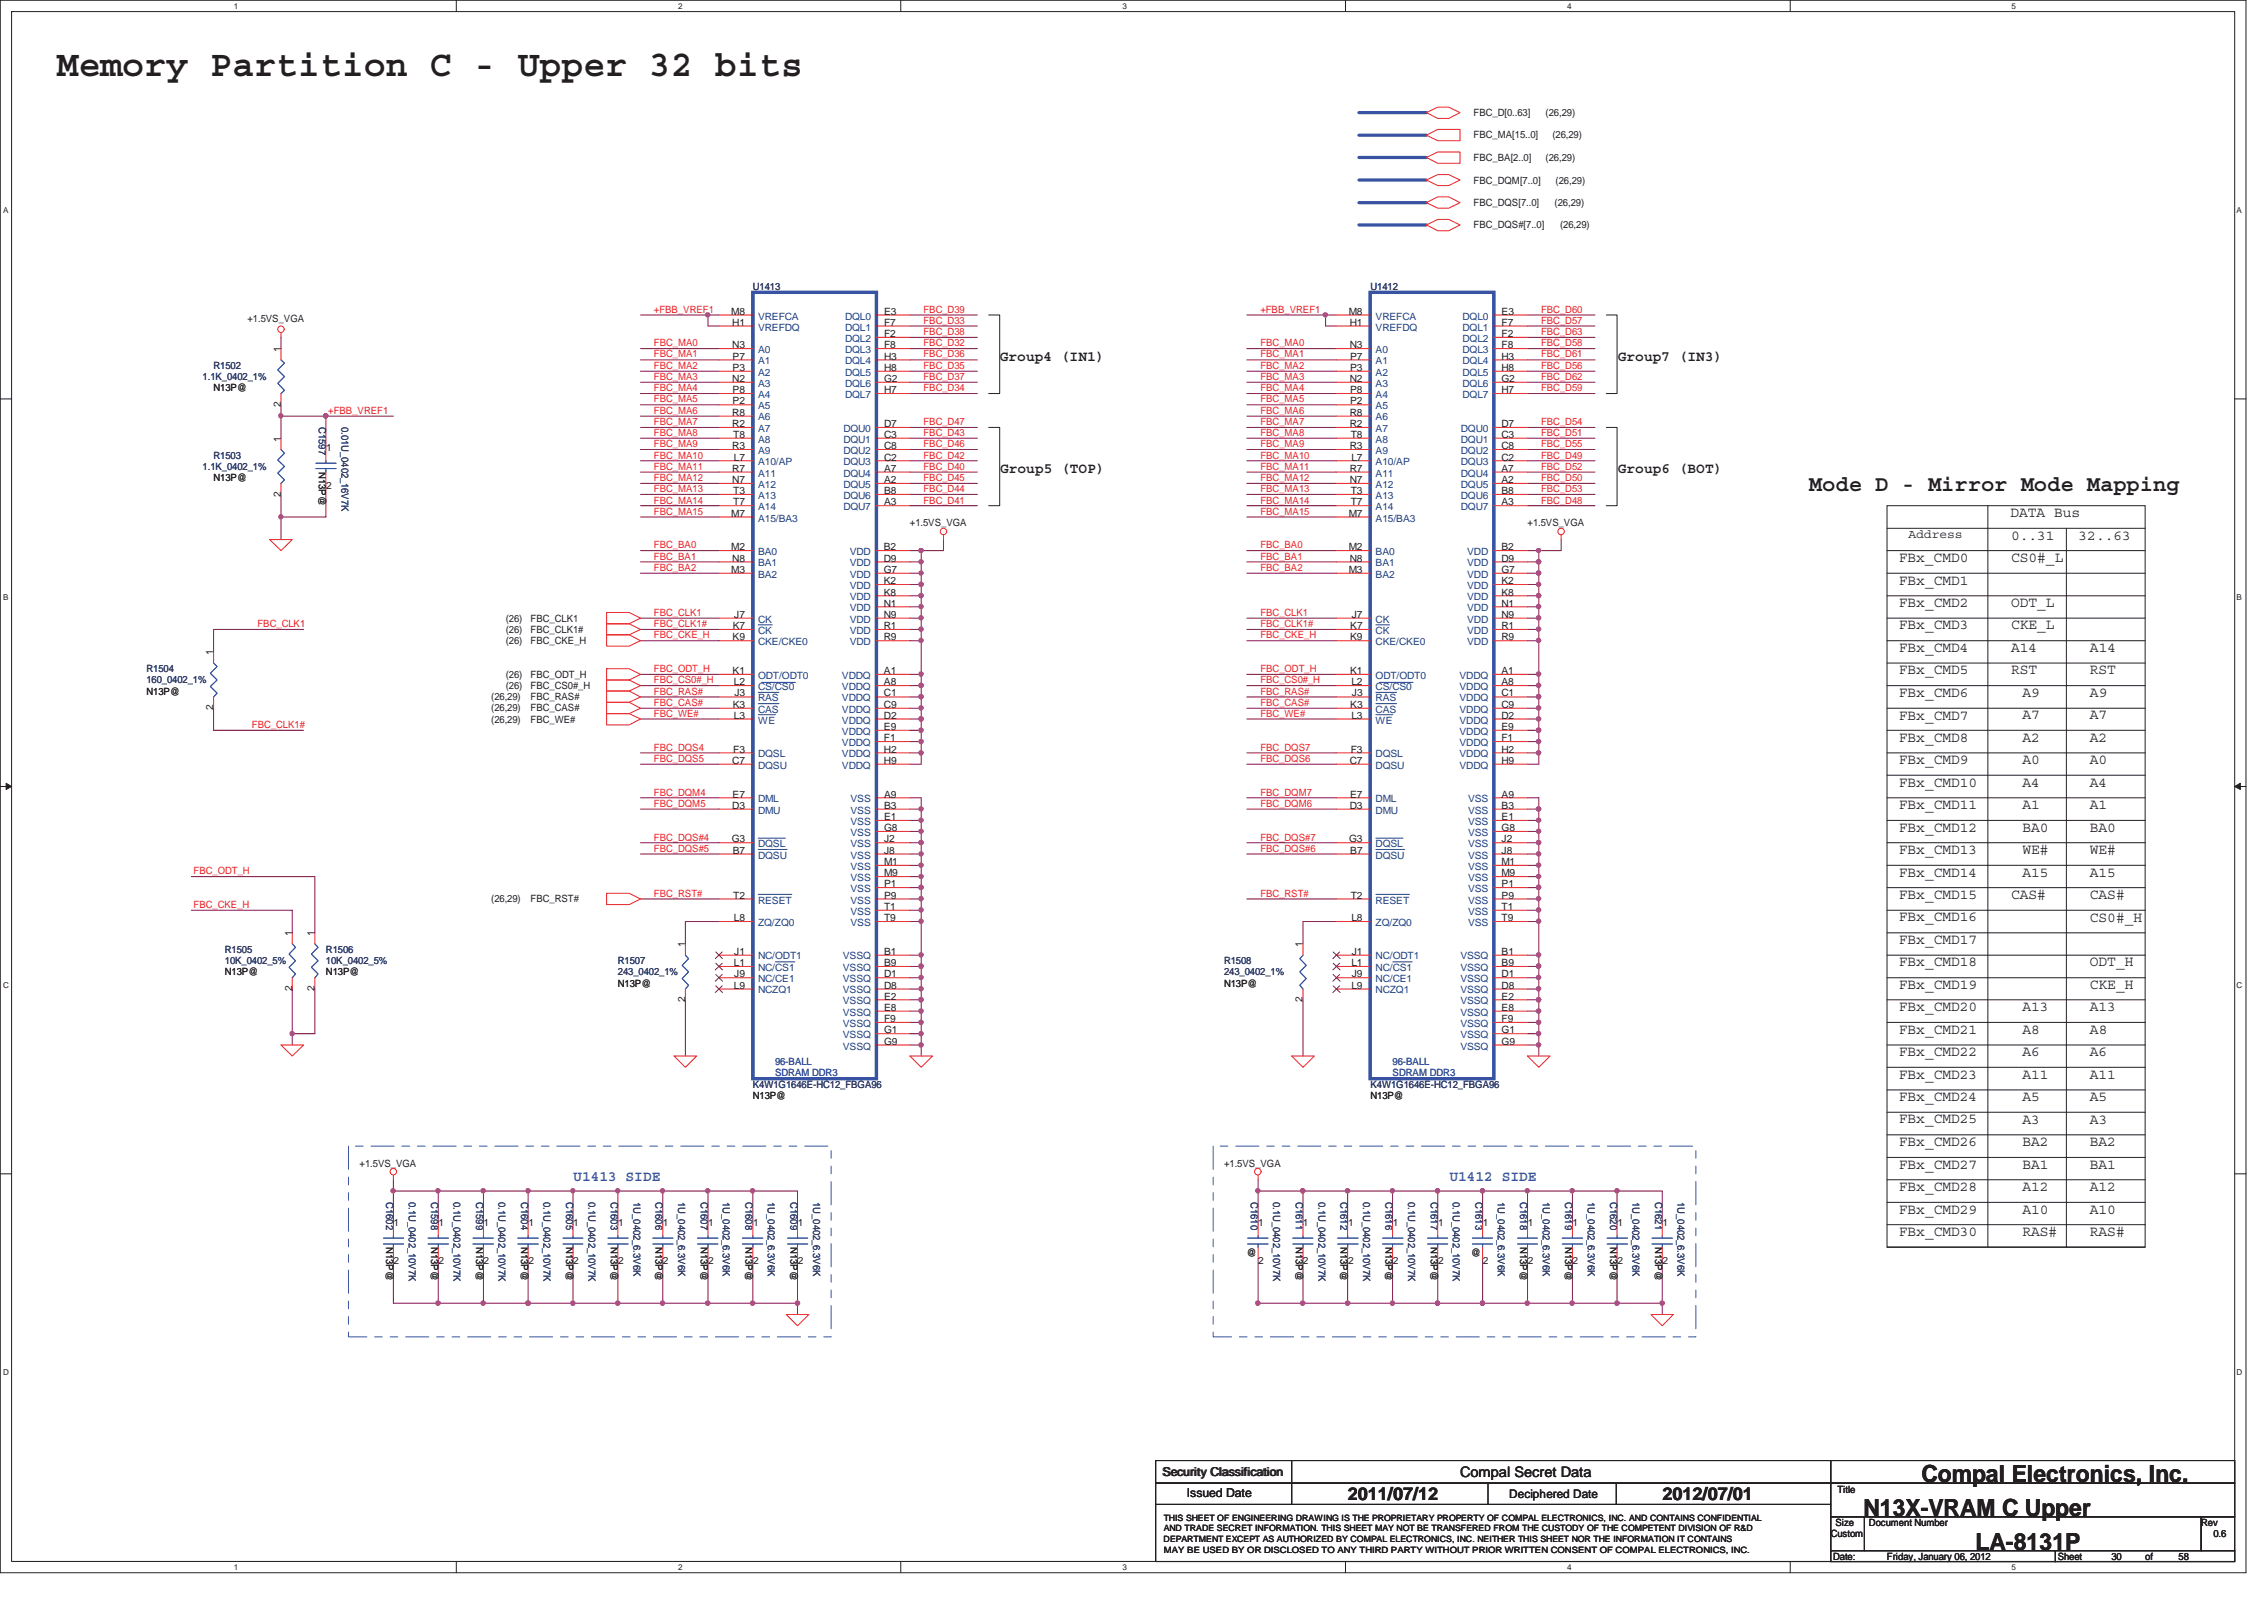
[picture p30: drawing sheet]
<svg xmlns="http://www.w3.org/2000/svg" width="297mm" height="210mm" viewBox="0 0 297 210" stroke-linecap="round" stroke-linejoin="round" font-family="sans-serif">
<defs><g id="words">
<text font-size="4.8" fill="#231f20" x="7.4" y="10">Memory Partition C - Upper 32 bits</text>
<g font-size="3.1" fill="#231f20">
<text x="252.1" y="194.4">Compal Electronics, Inc.</text>
<text x="244.5" y="198.9">N13X-VRAM C Upper</text>
<text x="259.2" y="203.3">LA-8131P</text>
</g>
<text font-size="2.9" fill="#231f20" x="237.3" y="64.4">Mode D - Mirror Mode Mapping</text>
<g font-size="2.3" fill="#231f20">
<text x="176.8" y="196.7">2011/07/12</text>
<text x="218.1" y="196.7">2012/07/01</text>
</g>
<g font-size="1.9" fill="#231f20">
<text x="131.2" y="47.3">Group4 (IN1)</text>
<text x="212.3" y="47.3">Group7 (IN3)</text>
<text x="131.2" y="62.1">Group5 (TOP)</text>
<text x="212.3" y="62.1">Group6 (BOT)</text>
<text x="263.8" y="67.8">DATA Bus</text>
<text x="263.9" y="70.8">0..31</text>
<text x="272.7" y="70.8">32..63</text>
<text x="249.1" y="73.7">FBx_CMD0</text>
<text x="249.1" y="76.7">FBx_CMD1</text>
<text x="263.9" y="73.7">CS0#_L</text>
<text x="249.1" y="79.6">FBx_CMD2</text>
<text x="249.1" y="82.6">FBx_CMD3</text>
<text x="263.9" y="82.5">CKE_L</text>
<text x="263.9" y="79.6">ODT_L</text>
<text x="249.1" y="85.5">FBx_CMD4</text>
<text x="249.1" y="88.4">FBx_CMD5</text>
<text x="263.9" y="85.5">A14</text>
<text x="263.9" y="88.4">RST</text>
<text x="274.2" y="88.4">RST</text>
<text x="274.2" y="85.5">A14</text>
<text x="249.1" y="91.4">FBx_CMD6</text>
<text x="249.1" y="94.4">FBx_CMD7</text>
<text x="265.3" y="94.3">A7</text>
<text x="265.3" y="91.4">A9</text>
<text x="274.2" y="94.4">A7</text>
<text x="274.2" y="91.4">A9</text>
<text x="249.1" y="97.3">FBx_CMD8</text>
<text x="249.1" y="100.3">FBx_CMD9</text>
<text x="265.3" y="97.3">A2</text>
<text x="265.4" y="100.2">A0</text>
<text x="274.2" y="97.3">A2</text>
<text x="274.2" y="100.2">A0</text>
<text x="249.1" y="103.2">FBx_CMD10</text>
<text x="249.1" y="106.1">FBx_CMD11</text>
<text x="265.3" y="106.1">A1</text>
<text x="265.3" y="103.2">A4</text>
<text x="274.2" y="103.2">A4</text>
<text x="274.2" y="106.1">A1</text>
<text x="249.1" y="109.1">FBx_CMD12</text>
<text x="249.1" y="112">FBx_CMD13</text>
<text x="265.3" y="112">WE#</text>
<text x="265.3" y="109.1">BA0</text>
<text x="274.2" y="112">WE#</text>
<text x="274.2" y="109.1">BA0</text>
<text x="249.1" y="115">FBx_CMD14</text>
<text x="249.1" y="117.9">FBx_CMD15</text>
<text x="263.9" y="117.9">CAS#</text>
<text x="265.3" y="115">A15</text>
<text x="274.2" y="117.9">CAS#</text>
<text x="274.2" y="115">A15</text>
<text x="249.1" y="120.9">FBx_CMD16</text>
<text x="249.1" y="123.8">FBx_CMD17</text>
<text x="274.2" y="120.9">CS0#_H</text>
<text x="249.1" y="126.7">FBx_CMD18</text>
<text x="249.1" y="129.7">FBx_CMD19</text>
<text x="274.2" y="129.7">CKE_H</text>
<text x="274.2" y="126.7">ODT_H</text>
<text x="249.1" y="132.6">FBx_CMD20</text>
<text x="249.1" y="135.6">FBx_CMD21</text>
<text x="265.3" y="135.6">A8</text>
<text x="265.3" y="132.6">A13</text>
<text x="274.2" y="132.6">A13</text>
<text x="274.2" y="135.6">A8</text>
<text x="249.1" y="138.5">FBx_CMD22</text>
<text x="249.1" y="141.5">FBx_CMD23</text>
<text x="265.3" y="141.5">A11</text>
<text x="265.3" y="138.6">A6</text>
<text x="274.2" y="138.5">A6</text>
<text x="274.2" y="141.5">A11</text>
<text x="249.1" y="144.4">FBx_CMD24</text>
<text x="249.1" y="147.3">FBx_CMD25</text>
<text x="265.3" y="144.4">A5</text>
<text x="265.3" y="147.4">A3</text>
<text x="274.2" y="144.4">A5</text>
<text x="274.2" y="147.4">A3</text>
<text x="249.1" y="150.3">FBx_CMD26</text>
<text x="249.1" y="153.3">FBx_CMD27</text>
<text x="265.3" y="153.3">BA1</text>
<text x="265.3" y="150.3">BA2</text>
<text x="274.2" y="153.3">BA1</text>
<text x="274.2" y="150.3">BA2</text>
<text x="249.1" y="159.2">FBx_CMD29</text>
<text x="249.1" y="156.2">FBx_CMD28</text>
<text x="265.3" y="159.2">A10</text>
<text x="265.3" y="156.2">A12</text>
<text x="274.2" y="159.2">A10</text>
<text x="274.2" y="156.2">A12</text>
<text x="249.1" y="162.1">FBx_CMD30</text>
<text x="265.3" y="162.1">RAS#</text>
<text x="274.2" y="162.1">RAS#</text>
<text x="191.6" y="193.7">Compal Secret Data</text>
</g>
<g font-size="1.9" fill="#3953a4">
<text x="75.2" y="154.8">U1413 SIDE</text>
<text x="190.2" y="154.8">U1412 SIDE</text>
</g>
<g font-size="1.6" fill="#231f20">
<text x="250.4" y="70.6">Address</text>
<text x="152.5" y="193.6">Security Classification</text>
<text x="155.7" y="196.4">Issued Date</text>
<text x="198" y="196.5">Deciphered Date</text>
</g>
<g font-size="1.3" fill="#231f20">
<text x="193.3" y="15.2">FBC_D[0..63]</text>
<text x="202.8" y="15.2">(26,29)</text>
<text x="193.3" y="18.2">FBC_MA[15..0]</text>
<text x="193.3" y="21.1">FBC_BA[2..0]</text>
<text x="202.8" y="21.1">(26,29)</text>
<text x="203.7" y="18.2">(26,29)</text>
<text x="193.3" y="24.1">FBC_DQM[7..0]</text>
<text x="193.3" y="27">FBC_DQS[7..0]</text>
<text x="193.3" y="30">FBC_DQS#[7..0]</text>
<text x="204" y="27">(26,29)</text>
<text x="204.1" y="24.1">(26,29)</text>
<text x="204.7" y="30">(26,29)</text>
<text x="95.9" y="41.3">M8</text>
<text x="116" y="41.3">E3</text>
<text x="177" y="41.3">M8</text>
<text x="197" y="41.3">E3</text>
<text x="32.5" y="42.2">+1.5VS_VGA</text>
<text x="36.8" y="46.2" transform="rotate(-90 36.8 46.2)">1</text>
<text x="96.1" y="45.7">N3</text>
<text x="96.1" y="42.7">H1</text>
<text x="96.1" y="47.2">P7</text>
<text x="116" y="42.7">F7</text>
<text x="116" y="44.2">F2</text>
<text x="116" y="45.7">F8</text>
<text x="116" y="47.2">H3</text>
<text x="177.1" y="45.7">N3</text>
<text x="177.1" y="42.7">H1</text>
<text x="177.1" y="47.2">P7</text>
<text x="197" y="42.7">F7</text>
<text x="197" y="44.2">F2</text>
<text x="197" y="45.7">F8</text>
<text x="197" y="47.2">H3</text>
<text x="28" y="51.3">N13P@</text>
<text x="36.8" y="53.4" transform="rotate(-90 36.8 53.4)">2</text>
<text x="96.1" y="50.1">N2</text>
<text x="96.1" y="48.7">P3</text>
<text x="96.1" y="51.5">P8</text>
<text x="96.1" y="53">P2</text>
<text x="116" y="48.7">H8</text>
<text x="116" y="50.1">G2</text>
<text x="116" y="51.5">H7</text>
<text x="177.1" y="50.1">N2</text>
<text x="177.1" y="48.7">P3</text>
<text x="177.1" y="51.5">P8</text>
<text x="177.1" y="53">P2</text>
<text x="197" y="48.7">H8</text>
<text x="197" y="50.1">G2</text>
<text x="197" y="51.5">H7</text>
<text x="36.8" y="58" transform="rotate(-90 36.8 58)">1</text>
<text x="42.8" y="59.1">1</text>
<text x="96.1" y="54.5">R8</text>
<text x="96.1" y="56">R2</text>
<text x="96.1" y="58.9">R3</text>
<text x="96.2" y="57.4">T8</text>
<text x="116" y="57.4">C3</text>
<text x="116" y="58.9">C8</text>
<text x="116" y="56">D7</text>
<text x="177.1" y="54.5">R8</text>
<text x="177.1" y="56">R2</text>
<text x="177.1" y="58.9">R3</text>
<text x="177.2" y="57.4">T8</text>
<text x="197" y="57.4">C3</text>
<text x="197" y="58.9">C8</text>
<text x="197" y="56">D7</text>
<text x="28" y="63.1">N13P@</text>
<text x="36.8" y="65.2" transform="rotate(-90 36.8 65.2)">2</text>
<text x="41.8" y="61.9" transform="rotate(90 41.8 61.9)">N13P@</text>
<text x="42.8" y="64.1">2</text>
<text x="96.1" y="61.9">R7</text>
<text x="96.1" y="63.4">N7</text>
<text x="96.2" y="64.8">T3</text>
<text x="96.3" y="60.4">L7</text>
<text x="116" y="60.4">C2</text>
<text x="116" y="61.9">A7</text>
<text x="116" y="63.4">A2</text>
<text x="116" y="64.8">B8</text>
<text x="177.1" y="61.9">R7</text>
<text x="177.1" y="63.4">N7</text>
<text x="177.2" y="64.8">T3</text>
<text x="177.3" y="60.4">L7</text>
<text x="197" y="60.4">C2</text>
<text x="197" y="61.9">A7</text>
<text x="197" y="63.4">A2</text>
<text x="197" y="64.8">B8</text>
<text x="95.9" y="67.8">M7</text>
<text x="96.2" y="66.3">T7</text>
<text x="116" y="66.3">A3</text>
<text x="119.4" y="69">+1.5VS_VGA</text>
<text x="177" y="67.8">M7</text>
<text x="177.2" y="66.3">T7</text>
<text x="197" y="66.3">A3</text>
<text x="200.4" y="69">+1.5VS_VGA</text>
<text x="95.9" y="72.2">M2</text>
<text x="95.9" y="75.1">M3</text>
<text x="96.1" y="73.7">N8</text>
<text x="116" y="72.2">B2</text>
<text x="116" y="73.7">D9</text>
<text x="116" y="75.1">G7</text>
<text x="116" y="76.6">K2</text>
<text x="177" y="72.2">M2</text>
<text x="177" y="75.1">M3</text>
<text x="177.1" y="73.7">N8</text>
<text x="197" y="72.2">B2</text>
<text x="197" y="73.7">D9</text>
<text x="197" y="75.1">G7</text>
<text x="197" y="76.6">K2</text>
<text x="66.3" y="81.5">(26)</text>
<text x="66.3" y="83">(26)</text>
<text x="69.6" y="81.5">FBC_CLK1</text>
<text x="69.6" y="83">FBC_CLK1#</text>
<text x="96.1" y="84">K9</text>
<text x="96.1" y="82.5">K7</text>
<text x="96.3" y="81">J7</text>
<text x="116" y="78.1">K8</text>
<text x="116" y="79.6">N1</text>
<text x="116" y="81">N9</text>
<text x="116" y="82.5">R1</text>
<text x="116" y="84">R9</text>
<text x="177.1" y="84">K9</text>
<text x="177.2" y="82.5">K7</text>
<text x="177.3" y="81">J7</text>
<text x="197" y="78.1">K8</text>
<text x="197" y="79.6">N1</text>
<text x="197" y="81">N9</text>
<text x="197" y="82.5">R1</text>
<text x="197" y="84">R9</text>
<text x="28" y="85.9" transform="rotate(-90 28 85.9)">1</text>
<text x="66.3" y="84.5">(26)</text>
<text x="66.3" y="88.9">(26)</text>
<text x="69.6" y="84.5">FBC_CKE_H</text>
<text x="69.6" y="88.9">FBC_ODT_H</text>
<text x="96.1" y="88.4">K1</text>
<text x="96.3" y="89.9">L2</text>
<text x="116" y="88.4">A1</text>
<text x="116" y="89.9">A8</text>
<text x="177.1" y="88.4">K1</text>
<text x="177.3" y="89.9">L2</text>
<text x="197" y="88.4">A1</text>
<text x="197" y="89.9">A8</text>
<text x="19.2" y="91.1">N13P@</text>
<text x="28" y="93.1" transform="rotate(-90 28 93.1)">2</text>
<text x="64.4" y="91.8">(26,29)</text>
<text x="64.4" y="93.3">(26,29)</text>
<text x="64.4" y="94.8">(26,29)</text>
<text x="66.3" y="90.4">(26)</text>
<text x="69.6" y="90.4">FBC_CS0#_H</text>
<text x="69.6" y="91.8">FBC_RAS#</text>
<text x="69.6" y="93.3">FBC_CAS#</text>
<text x="69.6" y="94.8">FBC_WE#</text>
<text x="96.1" y="92.8">K3</text>
<text x="96.3" y="94.3">L3</text>
<text x="96.4" y="91.3">J3</text>
<text x="116" y="91.3">C1</text>
<text x="116" y="92.8">C9</text>
<text x="116" y="95.7">E9</text>
<text x="116" y="94.3">D2</text>
<text x="177.2" y="92.8">K3</text>
<text x="177.3" y="94.3">L3</text>
<text x="177.4" y="91.3">J3</text>
<text x="197" y="91.3">C1</text>
<text x="197" y="92.8">C9</text>
<text x="197" y="95.7">E9</text>
<text x="197" y="94.3">D2</text>
<text x="96.1" y="100.2">C7</text>
<text x="96.2" y="98.7">F3</text>
<text x="116" y="97.2">F1</text>
<text x="116" y="98.7">H2</text>
<text x="116" y="100.2">H9</text>
<text x="177.1" y="100.2">C7</text>
<text x="177.2" y="98.7">F3</text>
<text x="197" y="97.2">F1</text>
<text x="197" y="98.7">H2</text>
<text x="197" y="100.2">H9</text>
<text x="96.1" y="106.1">D3</text>
<text x="96.1" y="104.6">E7</text>
<text x="116" y="104.6">A9</text>
<text x="116" y="107.6">E1</text>
<text x="116" y="106.1">B3</text>
<text x="177.1" y="106.1">D3</text>
<text x="177.1" y="104.6">E7</text>
<text x="197" y="104.6">A9</text>
<text x="197" y="107.6">E1</text>
<text x="197" y="106.1">B3</text>
<text x="96" y="110.5">G3</text>
<text x="96.1" y="112">B7</text>
<text x="116" y="109">G8</text>
<text x="116" y="110.5">J2</text>
<text x="116" y="112">J8</text>
<text x="116" y="113.5">M1</text>
<text x="177" y="110.5">G3</text>
<text x="177.2" y="112">B7</text>
<text x="197" y="109">G8</text>
<text x="197" y="110.5">J2</text>
<text x="197" y="112">J8</text>
<text x="197" y="113.5">M1</text>
<text x="64.4" y="118.4">(26,29)</text>
<text x="69.6" y="118.4">FBC_RST#</text>
<text x="96.2" y="117.9">T2</text>
<text x="116" y="114.9">M9</text>
<text x="116" y="116.4">P1</text>
<text x="116" y="117.9">P9</text>
<text x="116" y="119.3">T1</text>
<text x="177.2" y="117.9">T2</text>
<text x="197" y="114.9">M9</text>
<text x="197" y="116.4">P1</text>
<text x="197" y="117.9">P9</text>
<text x="197" y="119.3">T1</text>
<text x="38.3" y="122.7" transform="rotate(-90 38.3 122.7)">1</text>
<text x="41.3" y="122.7" transform="rotate(-90 41.3 122.7)">1</text>
<text x="89.9" y="124.2" transform="rotate(-90 89.9 124.2)">1</text>
<text x="96.3" y="120.8">L8</text>
<text x="96.3" y="125.2">J1</text>
<text x="116" y="120.8">T9</text>
<text x="116" y="125.2">B1</text>
<text x="170.9" y="124.2" transform="rotate(-90 170.9 124.2)">1</text>
<text x="177.3" y="120.8">L8</text>
<text x="177.3" y="125.2">J1</text>
<text x="197" y="120.8">T9</text>
<text x="197" y="125.2">B1</text>
<text x="29.5" y="127.9">N13P@</text>
<text x="38.3" y="130" transform="rotate(-90 38.3 130)">2</text>
<text x="41.3" y="130" transform="rotate(-90 41.3 130)">2</text>
<text x="42.8" y="127.9">N13P@</text>
<text x="81.1" y="129.4">N13P@</text>
<text x="89.9" y="131.5" transform="rotate(-90 89.9 131.5)">2</text>
<text x="96.3" y="126.7">L1</text>
<text x="96.3" y="129.6">L9</text>
<text x="96.3" y="128.2">J9</text>
<text x="116" y="128.2">D1</text>
<text x="116" y="126.7">B9</text>
<text x="116" y="129.6">D8</text>
<text x="116" y="131.1">E2</text>
<text x="160.6" y="129.4">N13P@</text>
<text x="170.9" y="131.5" transform="rotate(-90 170.9 131.5)">2</text>
<text x="177.3" y="126.7">L1</text>
<text x="177.3" y="129.6">L9</text>
<text x="177.3" y="128.2">J9</text>
<text x="197" y="128.2">D1</text>
<text x="197" y="126.7">B9</text>
<text x="197" y="129.6">D8</text>
<text x="197" y="131.1">E2</text>
<text x="116" y="132.6">E8</text>
<text x="116" y="134.1">F9</text>
<text x="116" y="135.5">G1</text>
<text x="116" y="137">G9</text>
<text x="197" y="132.6">E8</text>
<text x="197" y="134.1">F9</text>
<text x="197" y="135.5">G1</text>
<text x="197" y="137">G9</text>
<text x="98.8" y="144.1">N13P@</text>
<text x="179.8" y="144.1">N13P@</text>
<text x="47.2" y="153">+1.5VS_VGA</text>
<text x="160.6" y="153">+1.5VS_VGA</text>
<text x="51.6" y="160.8">1</text>
<text x="57.5" y="160.8">1</text>
<text x="63.4" y="160.8">1</text>
<text x="69.3" y="160.8">1</text>
<text x="75.2" y="160.8">1</text>
<text x="81.1" y="160.8">1</text>
<text x="87" y="160.8">1</text>
<text x="92.9" y="160.8">1</text>
<text x="98.8" y="160.8">1</text>
<text x="104.7" y="160.8">1</text>
<text x="165.1" y="160.8">1</text>
<text x="171" y="160.8">1</text>
<text x="176.9" y="160.8">1</text>
<text x="182.8" y="160.8">1</text>
<text x="188.7" y="160.8">1</text>
<text x="194.6" y="160.8">1</text>
<text x="200.4" y="160.8">1</text>
<text x="206.3" y="160.8">1</text>
<text x="212.2" y="160.8">1</text>
<text x="218.1" y="160.8">1</text>
<text x="50.7" y="163.6" transform="rotate(90 50.7 163.6)">N13P@</text>
<text x="51.6" y="165.8">2</text>
<text x="56.6" y="163.6" transform="rotate(90 56.6 163.6)">N13P@</text>
<text x="57.5" y="165.8">2</text>
<text x="62.5" y="163.6" transform="rotate(90 62.5 163.6)">N13P@</text>
<text x="63.4" y="165.8">2</text>
<text x="68.4" y="163.6" transform="rotate(90 68.4 163.6)">N13P@</text>
<text x="69.3" y="165.8">2</text>
<text x="74.3" y="163.6" transform="rotate(90 74.3 163.6)">N13P@</text>
<text x="75.2" y="165.8">2</text>
<text x="80.2" y="163.6" transform="rotate(90 80.2 163.6)">N13P@</text>
<text x="81.1" y="165.8">2</text>
<text x="86" y="163.6" transform="rotate(90 86 163.6)">N13P@</text>
<text x="87" y="165.8">2</text>
<text x="91.9" y="163.6" transform="rotate(90 91.9 163.6)">N13P@</text>
<text x="92.9" y="165.8">2</text>
<text x="97.8" y="163.6" transform="rotate(90 97.8 163.6)">N13P@</text>
<text x="98.8" y="165.8">2</text>
<text x="103.7" y="163.6" transform="rotate(90 103.7 163.6)">N13P@</text>
<text x="104.7" y="165.8">2</text>
<text x="163.6" y="164.8">@</text>
<text x="165.1" y="165.8">2</text>
<text x="170" y="163.6" transform="rotate(90 170 163.6)">N13P@</text>
<text x="171" y="165.8">2</text>
<text x="175.9" y="163.6" transform="rotate(90 175.9 163.6)">N13P@</text>
<text x="176.9" y="165.8">2</text>
<text x="181.8" y="163.6" transform="rotate(90 181.8 163.6)">N13P@</text>
<text x="182.8" y="165.8">2</text>
<text x="187.7" y="163.6" transform="rotate(90 187.7 163.6)">N13P@</text>
<text x="188.7" y="165.8">2</text>
<text x="193" y="164.8">@</text>
<text x="194.6" y="165.8">2</text>
<text x="199.5" y="163.6" transform="rotate(90 199.5 163.6)">N13P@</text>
<text x="200.4" y="165.8">2</text>
<text x="205.4" y="163.6" transform="rotate(90 205.4 163.6)">N13P@</text>
<text x="206.3" y="165.8">2</text>
<text x="211.2" y="163.6" transform="rotate(90 211.2 163.6)">N13P@</text>
<text x="212.2" y="165.8">2</text>
<text x="217.2" y="163.6" transform="rotate(90 217.2 163.6)">N13P@</text>
<text x="218.1" y="165.8">2</text>
<text x="241.1" y="195.8">Title</text>
<text x="240.2" y="201.6">Custom</text>
<text x="240.8" y="200.1">Size</text>
<text x="245.2" y="200.1">Document Number</text>
<text x="288.8" y="200.1">Rev</text>
<text x="290.4" y="201.6">0.6</text>
<text x="240.5" y="204.6">Date:</text>
<text x="247.6" y="204.5">Friday, January 06, 2012</text>
<text x="270" y="204.6">Sheet</text>
<text x="277" y="204.5">30</text>
<text x="281.4" y="204.5">of</text>
<text x="285.8" y="204.5">58</text>
</g>
<g font-size="1.3" fill="#ed2024">
<text x="85.8" y="41">+FBB_VREF1</text>
<text x="121.2" y="41">FBC_D39</text>
<text x="165.4" y="41">+FBB_VREF1</text>
<text x="202.2" y="41">FBC_D60</text>
<text x="85.8" y="45.4">FBC_MA0</text>
<text x="85.8" y="46.9">FBC_MA1</text>
<text x="121.2" y="46.9">FBC_D36</text>
<text x="121.2" y="42.4">FBC_D33</text>
<text x="121.2" y="45.4">FBC_D32</text>
<text x="121.2" y="43.9">FBC_D38</text>
<text x="165.4" y="45.4">FBC_MA0</text>
<text x="165.4" y="46.9">FBC_MA1</text>
<text x="202.2" y="43.9">FBC_D63</text>
<text x="202.2" y="46.9">FBC_D61</text>
<text x="202.2" y="45.4">FBC_D58</text>
<text x="202.2" y="42.4">FBC_D57</text>
<text x="85.8" y="52.8">FBC_MA5</text>
<text x="85.8" y="51.3">FBC_MA4</text>
<text x="85.8" y="48.4">FBC_MA2</text>
<text x="85.8" y="49.8">FBC_MA3</text>
<text x="121.2" y="51.3">FBC_D34</text>
<text x="121.2" y="49.8">FBC_D37</text>
<text x="121.2" y="48.4">FBC_D35</text>
<text x="165.4" y="52.8">FBC_MA5</text>
<text x="165.4" y="51.3">FBC_MA4</text>
<text x="165.4" y="49.8">FBC_MA3</text>
<text x="165.4" y="48.4">FBC_MA2</text>
<text x="202.2" y="51.3">FBC_D59</text>
<text x="202.2" y="49.8">FBC_D62</text>
<text x="202.2" y="48.4">FBC_D56</text>
<text x="43.1" y="54.3">+FBB_VREF1</text>
<text x="85.8" y="58.7">FBC_MA9</text>
<text x="85.8" y="55.7">FBC_MA7</text>
<text x="85.8" y="57.2">FBC_MA8</text>
<text x="85.8" y="54.3">FBC_MA6</text>
<text x="121.2" y="57.2">FBC_D43</text>
<text x="121.2" y="55.7">FBC_D47</text>
<text x="121.2" y="58.7">FBC_D46</text>
<text x="165.4" y="58.7">FBC_MA9</text>
<text x="165.4" y="55.7">FBC_MA7</text>
<text x="165.4" y="57.2">FBC_MA8</text>
<text x="165.4" y="54.3">FBC_MA6</text>
<text x="202.2" y="57.2">FBC_D51</text>
<text x="202.2" y="55.7">FBC_D54</text>
<text x="202.2" y="58.7">FBC_D55</text>
<text x="85.8" y="63.1">FBC_MA12</text>
<text x="85.8" y="60.2">FBC_MA10</text>
<text x="85.8" y="61.6">FBC_MA11</text>
<text x="85.8" y="64.6">FBC_MA13</text>
<text x="121.2" y="63.1">FBC_D45</text>
<text x="121.2" y="61.6">FBC_D40</text>
<text x="121.2" y="64.6">FBC_D44</text>
<text x="121.2" y="60.2">FBC_D42</text>
<text x="165.4" y="60.2">FBC_MA10</text>
<text x="165.4" y="61.6">FBC_MA11</text>
<text x="165.4" y="63.1">FBC_MA12</text>
<text x="165.4" y="64.6">FBC_MA13</text>
<text x="202.2" y="61.6">FBC_D52</text>
<text x="202.2" y="60.2">FBC_D49</text>
<text x="202.2" y="63.1">FBC_D50</text>
<text x="202.2" y="64.6">FBC_D53</text>
<text x="85.8" y="71.9">FBC_BA0</text>
<text x="85.8" y="67.5">FBC_MA15</text>
<text x="85.8" y="66">FBC_MA14</text>
<text x="121.2" y="66">FBC_D41</text>
<text x="165.4" y="67.5">FBC_MA15</text>
<text x="165.4" y="66">FBC_MA14</text>
<text x="165.4" y="71.9">FBC_BA0</text>
<text x="202.2" y="66">FBC_D48</text>
<text x="85.8" y="73.4">FBC_BA1</text>
<text x="85.8" y="74.9">FBC_BA2</text>
<text x="165.4" y="74.9">FBC_BA2</text>
<text x="165.4" y="73.4">FBC_BA1</text>
<text x="33.8" y="82.2">FBC_CLK1</text>
<text x="85.8" y="82.2">FBC_CLK1#</text>
<text x="85.8" y="80.8">FBC_CLK1</text>
<text x="85.8" y="83.7">FBC_CKE_H</text>
<text x="165.4" y="82.2">FBC_CLK1#</text>
<text x="165.4" y="80.8">FBC_CLK1</text>
<text x="165.4" y="83.7">FBC_CKE_H</text>
<text x="85.8" y="89.6">FBC_CS0#_H</text>
<text x="85.8" y="88.1">FBC_ODT_H</text>
<text x="165.4" y="89.6">FBC_CS0#_H</text>
<text x="165.4" y="88.1">FBC_ODT_H</text>
<text x="33.1" y="95.5">FBC_CLK1#</text>
<text x="85.8" y="91.1">FBC_RAS#</text>
<text x="85.8" y="92.6">FBC_CAS#</text>
<text x="85.8" y="94">FBC_WE#</text>
<text x="165.4" y="94">FBC_WE#</text>
<text x="165.4" y="91.1">FBC_RAS#</text>
<text x="165.4" y="92.6">FBC_CAS#</text>
<text x="85.8" y="99.9">FBC_DQS5</text>
<text x="85.8" y="98.5">FBC_DQS4</text>
<text x="165.4" y="98.5">FBC_DQS7</text>
<text x="165.4" y="99.9">FBC_DQS6</text>
<text x="85.8" y="105.8">FBC_DQM5</text>
<text x="85.8" y="104.4">FBC_DQM4</text>
<text x="165.4" y="105.8">FBC_DQM6</text>
<text x="165.4" y="104.4">FBC_DQM7</text>
<text x="85.8" y="111.7">FBC_DQS#5</text>
<text x="85.8" y="110.2">FBC_DQS#4</text>
<text x="165.4" y="110.2">FBC_DQS#7</text>
<text x="165.4" y="111.7">FBC_DQS#6</text>
<text x="25.4" y="114.7">FBC_ODT_H</text>
<text x="25.4" y="119.1">FBC_CKE_H</text>
<text x="85.8" y="117.6">FBC_RST#</text>
<text x="165.4" y="117.6">FBC_RST#</text>
</g>
<g font-size="1.3" fill="#282973">
<text x="98.8" y="38.1">U1413</text>
<text x="179.8" y="38.1">U1412</text>
<text x="26.6" y="49.9">1.1K_0402_1%</text>
<text x="28" y="48.4">R1502</text>
<text x="41.8" y="56" transform="rotate(90 41.8 56)">C1597</text>
<text x="44.8" y="56" transform="rotate(90 44.8 56)">0.01U_0402_16V7K</text>
<text x="26.6" y="61.6">1.1K_0402_1%</text>
<text x="28" y="60.2">R1503</text>
<text x="19.2" y="88.1">R1504</text>
<text x="19.2" y="89.6">160_0402_1%</text>
<text x="29.5" y="125">R1505</text>
<text x="42.8" y="125">R1506</text>
<text x="29.5" y="126.4">10K_0402_5%</text>
<text x="42.8" y="126.4">10K_0402_5%</text>
<text x="81.1" y="126.4">R1507</text>
<text x="81.1" y="127.9">243_0402_1%</text>
<text x="160.6" y="126.4">R1508</text>
<text x="160.6" y="127.9">243_0402_1%</text>
<text x="98.8" y="142.7">K4W1G1646E-HC12_FBGA96</text>
<text x="179.8" y="142.7">K4W1G1646E-HC12_FBGA96</text>
<text x="50.7" y="157.7" transform="rotate(90 50.7 157.7)">C1602</text>
<text x="53.6" y="157.7" transform="rotate(90 53.6 157.7)">0.1U_0402_10V7K</text>
<text x="56.6" y="157.7" transform="rotate(90 56.6 157.7)">C1598</text>
<text x="59.5" y="157.7" transform="rotate(90 59.5 157.7)">0.1U_0402_10V7K</text>
<text x="62.5" y="157.7" transform="rotate(90 62.5 157.7)">C1599</text>
<text x="65.4" y="157.7" transform="rotate(90 65.4 157.7)">0.1U_0402_10V7K</text>
<text x="68.4" y="157.7" transform="rotate(90 68.4 157.7)">C1604</text>
<text x="71.3" y="157.7" transform="rotate(90 71.3 157.7)">0.1U_0402_10V7K</text>
<text x="74.3" y="157.7" transform="rotate(90 74.3 157.7)">C1605</text>
<text x="77.2" y="157.7" transform="rotate(90 77.2 157.7)">0.1U_0402_10V7K</text>
<text x="80.2" y="157.7" transform="rotate(90 80.2 157.7)">C1603</text>
<text x="83.1" y="157.7" transform="rotate(90 83.1 157.7)">1U_0402_6.3V6K</text>
<text x="86" y="157.7" transform="rotate(90 86 157.7)">C1606</text>
<text x="89" y="157.7" transform="rotate(90 89 157.7)">1U_0402_6.3V6K</text>
<text x="91.9" y="157.7" transform="rotate(90 91.9 157.7)">C1607</text>
<text x="94.9" y="157.7" transform="rotate(90 94.9 157.7)">1U_0402_6.3V6K</text>
<text x="97.8" y="157.7" transform="rotate(90 97.8 157.7)">C1608</text>
<text x="100.7" y="157.7" transform="rotate(90 100.7 157.7)">1U_0402_6.3V6K</text>
<text x="103.7" y="157.7" transform="rotate(90 103.7 157.7)">C1609</text>
<text x="106.7" y="157.7" transform="rotate(90 106.7 157.7)">1U_0402_6.3V6K</text>
<text x="164.1" y="157.7" transform="rotate(90 164.1 157.7)">C1610</text>
<text x="167" y="157.7" transform="rotate(90 167 157.7)">0.1U_0402_10V7K</text>
<text x="170" y="157.7" transform="rotate(90 170 157.7)">C1611</text>
<text x="173" y="157.7" transform="rotate(90 173 157.7)">0.1U_0402_10V7K</text>
<text x="175.9" y="157.7" transform="rotate(90 175.9 157.7)">C1612</text>
<text x="178.9" y="157.7" transform="rotate(90 178.9 157.7)">0.1U_0402_10V7K</text>
<text x="181.8" y="157.7" transform="rotate(90 181.8 157.7)">C1616</text>
<text x="184.7" y="157.7" transform="rotate(90 184.7 157.7)">0.1U_0402_10V7K</text>
<text x="187.7" y="157.7" transform="rotate(90 187.7 157.7)">C1617</text>
<text x="190.6" y="157.7" transform="rotate(90 190.6 157.7)">0.1U_0402_10V7K</text>
<text x="193.6" y="157.7" transform="rotate(90 193.6 157.7)">C1613</text>
<text x="196.5" y="157.7" transform="rotate(90 196.5 157.7)">1U_0402_6.3V6K</text>
<text x="199.5" y="157.7" transform="rotate(90 199.5 157.7)">C1618</text>
<text x="202.4" y="157.7" transform="rotate(90 202.4 157.7)">1U_0402_6.3V6K</text>
<text x="205.4" y="157.7" transform="rotate(90 205.4 157.7)">C1619</text>
<text x="208.3" y="157.7" transform="rotate(90 208.3 157.7)">1U_0402_6.3V6K</text>
<text x="211.2" y="157.7" transform="rotate(90 211.2 157.7)">C1620</text>
<text x="214.2" y="157.7" transform="rotate(90 214.2 157.7)">1U_0402_6.3V6K</text>
<text x="217.2" y="157.7" transform="rotate(90 217.2 157.7)">C1621</text>
<text x="220.1" y="157.7" transform="rotate(90 220.1 157.7)">1U_0402_6.3V6K</text>
</g>
<g font-size="1.3" fill="#1d437e">
<text x="99.5" y="41.9">VREFCA</text>
<text x="110.9" y="41.9">DQL0</text>
<text x="180.5" y="41.9">VREFCA</text>
<text x="191.9" y="41.9">DQL0</text>
<text x="99.5" y="46.3">A0</text>
<text x="99.5" y="47.8">A1</text>
<text x="99.5" y="43.4">VREFDQ</text>
<text x="110.9" y="43.4">DQL1</text>
<text x="110.9" y="44.8">DQL2</text>
<text x="110.9" y="46.3">DQL3</text>
<text x="110.9" y="47.8">DQL4</text>
<text x="180.5" y="46.3">A0</text>
<text x="180.5" y="47.8">A1</text>
<text x="180.5" y="43.4">VREFDQ</text>
<text x="191.9" y="43.4">DQL1</text>
<text x="191.9" y="44.8">DQL2</text>
<text x="191.9" y="46.3">DQL3</text>
<text x="191.9" y="47.8">DQL4</text>
<text x="99.5" y="49.3">A2</text>
<text x="99.5" y="50.7">A3</text>
<text x="99.5" y="52.2">A4</text>
<text x="99.5" y="53.7">A5</text>
<text x="110.9" y="49.3">DQL5</text>
<text x="110.9" y="50.7">DQL6</text>
<text x="110.9" y="52.2">DQL7</text>
<text x="180.5" y="49.3">A2</text>
<text x="180.5" y="50.7">A3</text>
<text x="180.5" y="52.2">A4</text>
<text x="180.5" y="53.7">A5</text>
<text x="191.9" y="49.3">DQL5</text>
<text x="191.9" y="50.7">DQL6</text>
<text x="191.9" y="52.2">DQL7</text>
<text x="99.5" y="55.1">A6</text>
<text x="99.5" y="56.6">A7</text>
<text x="99.5" y="58.1">A8</text>
<text x="99.5" y="59.6">A9</text>
<text x="110.6" y="58.1">DQU1</text>
<text x="110.6" y="59.6">DQU2</text>
<text x="110.6" y="56.6">DQU0</text>
<text x="180.5" y="55.1">A6</text>
<text x="180.5" y="56.6">A7</text>
<text x="180.5" y="58.1">A8</text>
<text x="180.5" y="59.6">A9</text>
<text x="191.7" y="58.1">DQU1</text>
<text x="191.7" y="59.6">DQU2</text>
<text x="191.7" y="56.6">DQU0</text>
<text x="99.5" y="61">A10/AP</text>
<text x="99.5" y="62.5">A11</text>
<text x="99.5" y="64">A12</text>
<text x="99.5" y="65.4">A13</text>
<text x="110.6" y="61">DQU3</text>
<text x="110.6" y="62.5">DQU4</text>
<text x="110.6" y="64">DQU5</text>
<text x="110.6" y="65.4">DQU6</text>
<text x="180.5" y="61">A10/AP</text>
<text x="180.5" y="62.5">A11</text>
<text x="180.5" y="64">A12</text>
<text x="180.5" y="65.4">A13</text>
<text x="191.7" y="61">DQU3</text>
<text x="191.7" y="62.5">DQU4</text>
<text x="191.7" y="64">DQU5</text>
<text x="191.7" y="65.4">DQU6</text>
<text x="99.5" y="66.9">A14</text>
<text x="99.5" y="68.4">A15/BA3</text>
<text x="110.6" y="66.9">DQU7</text>
<text x="180.5" y="66.9">A14</text>
<text x="180.5" y="68.4">A15/BA3</text>
<text x="191.7" y="66.9">DQU7</text>
<text x="99.5" y="72.8">BA0</text>
<text x="99.5" y="74.3">BA1</text>
<text x="99.5" y="75.8">BA2</text>
<text x="111.5" y="72.8">VDD</text>
<text x="111.5" y="74.3">VDD</text>
<text x="111.5" y="75.8">VDD</text>
<text x="111.5" y="77.3">VDD</text>
<text x="180.5" y="72.8">BA0</text>
<text x="180.5" y="74.3">BA1</text>
<text x="180.5" y="75.8">BA2</text>
<text x="192.5" y="72.8">VDD</text>
<text x="192.5" y="74.3">VDD</text>
<text x="192.5" y="75.8">VDD</text>
<text x="192.5" y="77.3">VDD</text>
<text x="99.5" y="81.7">CK</text>
<text x="99.5" y="83.2">CK</text>
<text x="111.5" y="78.7">VDD</text>
<text x="111.5" y="80.2">VDD</text>
<text x="111.5" y="81.7">VDD</text>
<text x="111.5" y="83.2">VDD</text>
<text x="180.5" y="81.7">CK</text>
<text x="180.5" y="83.2">CK</text>
<text x="192.5" y="78.7">VDD</text>
<text x="192.5" y="80.2">VDD</text>
<text x="192.5" y="81.7">VDD</text>
<text x="192.5" y="83.2">VDD</text>
<text x="99.5" y="84.6">CKE/CKE0</text>
<text x="99.5" y="89">ODT/ODT0</text>
<text x="110.5" y="89">VDDQ</text>
<text x="111.5" y="84.6">VDD</text>
<text x="180.5" y="84.6">CKE/CKE0</text>
<text x="180.5" y="89">ODT/ODT0</text>
<text x="191.5" y="89">VDDQ</text>
<text x="192.5" y="84.6">VDD</text>
<text x="99.5" y="94.9">WE</text>
<text x="99.5" y="92">RAS</text>
<text x="99.5" y="93.5">CAS</text>
<text x="99.5" y="90.5">CS/CS0</text>
<text x="110.5" y="90.5">VDDQ</text>
<text x="110.5" y="92">VDDQ</text>
<text x="110.5" y="93.5">VDDQ</text>
<text x="110.5" y="94.9">VDDQ</text>
<text x="180.5" y="94.9">WE</text>
<text x="180.5" y="92">RAS</text>
<text x="180.5" y="93.5">CAS</text>
<text x="180.5" y="90.5">CS/CS0</text>
<text x="191.5" y="90.5">VDDQ</text>
<text x="191.5" y="92">VDDQ</text>
<text x="191.5" y="93.5">VDDQ</text>
<text x="191.5" y="94.9">VDDQ</text>
<text x="99.5" y="99.3">DQSL</text>
<text x="99.5" y="100.8">DQSU</text>
<text x="110.5" y="96.4">VDDQ</text>
<text x="110.5" y="97.9">VDDQ</text>
<text x="110.5" y="99.3">VDDQ</text>
<text x="110.5" y="100.8">VDDQ</text>
<text x="180.5" y="99.3">DQSL</text>
<text x="180.5" y="100.8">DQSU</text>
<text x="191.5" y="96.4">VDDQ</text>
<text x="191.5" y="97.9">VDDQ</text>
<text x="191.5" y="99.3">VDDQ</text>
<text x="191.5" y="100.8">VDDQ</text>
<text x="99.5" y="106.7">DMU</text>
<text x="99.5" y="105.2">DML</text>
<text x="111.6" y="105.2">VSS</text>
<text x="111.6" y="106.7">VSS</text>
<text x="180.5" y="106.7">DMU</text>
<text x="180.5" y="105.2">DML</text>
<text x="192.6" y="105.2">VSS</text>
<text x="192.6" y="106.7">VSS</text>
<text x="99.5" y="112.6">DQSU</text>
<text x="99.5" y="111.1">DQSL</text>
<text x="111.6" y="108.2">VSS</text>
<text x="111.6" y="109.6">VSS</text>
<text x="111.6" y="111.1">VSS</text>
<text x="111.6" y="112.6">VSS</text>
<text x="180.5" y="112.6">DQSU</text>
<text x="180.5" y="111.1">DQSL</text>
<text x="192.6" y="108.2">VSS</text>
<text x="192.6" y="109.6">VSS</text>
<text x="192.6" y="111.1">VSS</text>
<text x="192.6" y="112.6">VSS</text>
<text x="99.5" y="118.5">RESET</text>
<text x="111.6" y="114.1">VSS</text>
<text x="111.6" y="115.6">VSS</text>
<text x="111.6" y="117">VSS</text>
<text x="111.6" y="118.5">VSS</text>
<text x="111.6" y="120">VSS</text>
<text x="180.5" y="118.5">RESET</text>
<text x="192.6" y="114.1">VSS</text>
<text x="192.6" y="115.6">VSS</text>
<text x="192.6" y="117">VSS</text>
<text x="192.6" y="118.5">VSS</text>
<text x="192.6" y="120">VSS</text>
<text x="99.5" y="125.8">NC/ODT1</text>
<text x="99.5" y="121.5">ZQ/ZQ0</text>
<text x="110.6" y="125.8">VSSQ</text>
<text x="111.6" y="121.5">VSS</text>
<text x="180.5" y="125.8">NC/ODT1</text>
<text x="180.5" y="121.5">ZQ/ZQ0</text>
<text x="191.6" y="125.8">VSSQ</text>
<text x="192.6" y="121.5">VSS</text>
<text x="99.5" y="127.3">NC/CS1</text>
<text x="99.5" y="128.8">NC/CE1</text>
<text x="99.5" y="130.3">NCZQ1</text>
<text x="110.6" y="128.8">VSSQ</text>
<text x="110.6" y="127.3">VSSQ</text>
<text x="110.6" y="130.3">VSSQ</text>
<text x="110.6" y="131.7">VSSQ</text>
<text x="180.5" y="127.3">NC/CS1</text>
<text x="180.5" y="128.8">NC/CE1</text>
<text x="180.5" y="130.3">NCZQ1</text>
<text x="191.6" y="128.8">VSSQ</text>
<text x="191.6" y="127.3">VSSQ</text>
<text x="191.6" y="130.3">VSSQ</text>
<text x="191.6" y="131.7">VSSQ</text>
<text x="110.6" y="133.2">VSSQ</text>
<text x="110.6" y="134.7">VSSQ</text>
<text x="110.6" y="136.2">VSSQ</text>
<text x="110.6" y="137.7">VSSQ</text>
<text x="191.6" y="133.2">VSSQ</text>
<text x="191.6" y="134.7">VSSQ</text>
<text x="191.6" y="136.2">VSSQ</text>
<text x="191.6" y="137.7">VSSQ</text>
</g>
<g font-size="1.3" fill="#3953a4">
<text x="101.7" y="139.7">96-BALL</text>
<text x="101.7" y="141.2">SDRAM DDR3</text>
<text x="182.7" y="139.7">96-BALL</text>
<text x="182.7" y="141.2">SDRAM DDR3</text>
</g>
<g font-size="1.1" fill="#231f20">
<text x="30.7" y="1.2">1</text>
<text x="89" y="1.2">2</text>
<text x="147.3" y="1.2">3</text>
<text x="205.6" y="1.2">4</text>
<text x="263.9" y="1.2">5</text>
<text x=".4" y="27.9">A</text>
<text x="293.4" y="27.9">A</text>
<text x=".4" y="78.7">B</text>
<text x="293.4" y="78.7">B</text>
<text x=".4" y="129.5">C</text>
<text x="293.4" y="129.5">C</text>
<text x=".4" y="180.3">D</text>
<text x="293.4" y="180.3">D</text>
<text x="152.7" y="202.2">DEPARTMENT EXCEPT AS AUTHORIZED BY COMPAL ELECTRONICS, INC. NEITHER THIS SHEET NOR THE INFORMATION IT CONTAINS</text>
<text x="152.7" y="200.8">AND TRADE SECRET INFORMATION. THIS SHEET MAY NOT BE TRANSFERED FROM THE CUSTODY OF THE COMPETENT DIVISION OF R&amp;D</text>
<text x="152.7" y="203.6">MAY BE USED BY OR DISCLOSED TO ANY THIRD PARTY WITHOUT PRIOR WRITTEN CONSENT OF COMPAL ELECTRONICS, INC.</text>
<text x="152.7" y="199.4">THIS SHEET OF ENGINEERING DRAWING IS THE PROPRIETARY PROPERTY OF COMPAL ELECTRONICS, INC. AND CONTAINS CONFIDENTIAL</text>
<text x="30.7" y="206">1</text>
<text x="89" y="206">2</text>
<text x="147.3" y="206">3</text>
<text x="205.6" y="206">4</text>
<text x="263.9" y="206">5</text>
</g>
</g></defs>
<path d="M0 0h294.7v206.3h-294.7zM1.5 1.5h291.7v203.3h-291.7z" fill="none" stroke="#231f20" stroke-width=".13"/>
<g fill="#fff">
<path d="M30.7 .2h.6v1.2h-.6z"/>
<path d="M30.7 205h.6v1.2h-.6z"/>
</g>
<path d="M59.9 0v1.5M59.9 204.8v1.5" fill="none" stroke="#231f20" stroke-width=".13"/>
<g fill="#fff">
<path d="M89 .2h.6v1.2h-.6z"/>
<path d="M89 205h.6v1.2h-.6z"/>
</g>
<path d="M118.2 0v1.5M118.2 204.8v1.5" fill="none" stroke="#231f20" stroke-width=".13"/>
<g fill="#fff">
<path d="M147.4 .2h.5v1.2h-.5z"/>
<path d="M147.4 205h.5v1.2h-.5z"/>
</g>
<path d="M176.5 0v1.5M176.5 204.8v1.5" fill="none" stroke="#231f20" stroke-width=".13"/>
<g fill="#fff">
<path d="M205.7 .2h.6v1.2h-.6z"/>
<path d="M205.7 205h.6v1.2h-.6z"/>
</g>
<path d="M234.9 0v1.5M234.9 204.8v1.5" fill="none" stroke="#231f20" stroke-width=".13"/>
<g fill="#fff">
<path d="M264 .2h.6v1.2h-.6z"/>
<path d="M264 205h.6v1.2h-.6z"/>
<path d="M.4 26.9h.7v1.2h-.7z"/>
<path d="M293.6 26.9h.7v1.2h-.7z"/>
<path d="M.4 77.7h.7v1.2h-.7z"/>
<path d="M293.6 77.7h.7v1.2h-.7z"/>
</g>
<path d="M0 52.3h1.5M293.2 52.3h1.5" fill="none" stroke="#231f20" stroke-width=".13"/>
<g fill="#fff">
<path d="M.4 128.6h.8v1.1h-.8z"/>
<path d="M293.6 128.6h.7v1.1h-.7z"/>
</g>
<path d="M0 103.2h1.5M293.2 103.2h1.5" fill="none" stroke="#231f20" stroke-width=".13"/>
<path d="M.8 102.7l.7 .5-.7 .3z" fill="#231f20"/>
<path d="M.8 102.7l.7 .5-.7 .3z" fill="none" stroke="#231f20" stroke-width=".13"/>
<path d="M293.2 103.2l.7-.5v.8z" fill="#231f20"/>
<path d="M293.2 103.2l.7-.5v.8z" fill="none" stroke="#231f20" stroke-width=".13"/>
<g fill="#fff">
<path d="M.4 179.4h.8v1.1h-.8z"/>
<path d="M293.6 179.4h.7v1.1h-.7z"/>
</g>
<path d="M0 154h1.5M293.2 154h1.5" fill="none" stroke="#231f20" stroke-width=".13"/>
<path d="M200.4 79.6h1.5M200.4 81.1h1.5M200.4 112h1.5M200.4 113.5h1.5M200.4 115h1.5M200.4 110.5h1.5" fill="none" stroke="#7f1442" stroke-width=".13"/>
<circle cx="201.9" cy="110.5" r=".28" fill="#b9529f"/>
<circle cx="201.9" cy="110.5" r=".28" fill="none" stroke="#b9529f" stroke-width=".13"/>
<path d="M201.9 98.7v1.5M201.9 112v1.5" fill="none" stroke="#7f1442" stroke-width=".13"/>
<circle cx="201.9" cy="112" r=".28" fill="#b9529f"/>
<circle cx="201.9" cy="112" r=".28" fill="none" stroke="#b9529f" stroke-width=".13"/>
<path d="M201.9 115v1.4" fill="none" stroke="#7f1442" stroke-width=".13"/>
<circle cx="201.9" cy="116.4" r=".29" fill="#b9529f"/>
<circle cx="201.9" cy="116.4" r=".29" fill="none" stroke="#b9529f" stroke-width=".13"/>
<circle cx="201.9" cy="115" r=".28" fill="#b9529f"/>
<circle cx="201.9" cy="115" r=".28" fill="none" stroke="#b9529f" stroke-width=".13"/>
<path d="M201.9 88.4v1.5M201.9 109v1.5" fill="none" stroke="#7f1442" stroke-width=".13"/>
<circle cx="201.9" cy="89.9" r=".29" fill="#b9529f"/>
<circle cx="201.9" cy="89.9" r=".29" fill="none" stroke="#b9529f" stroke-width=".13"/>
<circle cx="201.9" cy="88.4" r=".29" fill="#b9529f"/>
<circle cx="201.9" cy="88.4" r=".29" fill="none" stroke="#b9529f" stroke-width=".13"/>
<path d="M201.9 91.4v1.5" fill="none" stroke="#7f1442" stroke-width=".13"/>
<circle cx="201.9" cy="91.4" r=".29" fill="#b9529f"/>
<circle cx="201.9" cy="91.4" r=".29" fill="none" stroke="#b9529f" stroke-width=".13"/>
<path d="M200.4 94.3h1.5v1.5" fill="none" stroke="#7f1442" stroke-width=".13"/>
<circle cx="201.9" cy="94.3" r=".29" fill="#b9529f"/>
<circle cx="201.9" cy="94.3" r=".29" fill="none" stroke="#b9529f" stroke-width=".13"/>
<path d="M200.4 91.4h1.5" fill="none" stroke="#7f1442" stroke-width=".13"/>
<circle cx="201.9" cy="91.4" r=".29" fill="#b9529f"/>
<circle cx="201.9" cy="91.4" r=".29" fill="none" stroke="#b9529f" stroke-width=".13"/>
<path d="M200.4 92.9h1.5M200.4 95.8h1.5" fill="none" stroke="#7f1442" stroke-width=".13"/>
<circle cx="201.9" cy="95.8" r=".29" fill="#b9529f"/>
<circle cx="201.9" cy="95.8" r=".29" fill="none" stroke="#b9529f" stroke-width=".13"/>
<path d="M200.4 89.9h1.5M200.4 97.3h1.5M200.4 100.2h1.5M201.9 132.6v1.5" fill="none" stroke="#7f1442" stroke-width=".13"/>
<circle cx="201.9" cy="132.6" r=".29" fill="#b9529f"/>
<circle cx="201.9" cy="132.6" r=".29" fill="none" stroke="#b9529f" stroke-width=".13"/>
<path d="M200.4 98.7h1.5M200.4 135.6h1.5M200.4 132.6h1.5M201.9 137.1v1.4" fill="none" stroke="#7f1442" stroke-width=".13"/>
<circle cx="201.9" cy="98.7" r=".29" fill="#b9529f"/>
<circle cx="201.9" cy="98.7" r=".29" fill="none" stroke="#b9529f" stroke-width=".13"/>
<path d="M200.4 88.4h1.5M201.9 134.1v1.5" fill="none" stroke="#7f1442" stroke-width=".13"/>
<circle cx="201.9" cy="134.1" r=".29" fill="#b9529f"/>
<circle cx="201.9" cy="134.1" r=".29" fill="none" stroke="#b9529f" stroke-width=".13"/>
<path d="M200.4 131.1h1.5" fill="none" stroke="#7f1442" stroke-width=".13"/>
<circle cx="201.9" cy="131.1" r=".29" fill="#b9529f"/>
<circle cx="201.9" cy="131.1" r=".29" fill="none" stroke="#b9529f" stroke-width=".13"/>
<path d="M200.4 106.1h1.5M201.9 129.7v1.4" fill="none" stroke="#7f1442" stroke-width=".13"/>
<circle cx="201.9" cy="106.1" r=".28" fill="#b9529f"/>
<circle cx="201.9" cy="106.1" r=".28" fill="none" stroke="#b9529f" stroke-width=".13"/>
<path d="M201.9 107.6v1.4M200.4 134.1h1.5" fill="none" stroke="#7f1442" stroke-width=".13"/>
<circle cx="201.9" cy="107.6" r=".28" fill="#b9529f"/>
<circle cx="201.9" cy="107.6" r=".28" fill="none" stroke="#b9529f" stroke-width=".13"/>
<path d="M200.4 137.1h1.5" fill="none" stroke="#7f1442" stroke-width=".13"/>
<circle cx="201.9" cy="137" r=".29" fill="#b9529f"/>
<circle cx="201.9" cy="137" r=".29" fill="none" stroke="#b9529f" stroke-width=".13"/>
<path d="M200.4 107.6h1.5M200.4 109h1.5" fill="none" stroke="#7f1442" stroke-width=".13"/>
<circle cx="201.9" cy="109" r=".28" fill="#b9529f"/>
<circle cx="201.9" cy="109" r=".28" fill="none" stroke="#b9529f" stroke-width=".13"/>
<path d="M201.9 104.6v1.5M200.4 129.7h1.5" fill="none" stroke="#7f1442" stroke-width=".13"/>
<circle cx="201.9" cy="129.7" r=".29" fill="#b9529f"/>
<circle cx="201.9" cy="129.7" r=".29" fill="none" stroke="#b9529f" stroke-width=".13"/>
<path d="M200.4 104.6h1.5M201.9 126.8v2.9" fill="none" stroke="#7f1442" stroke-width=".13"/>
<circle cx="201.9" cy="126.7" r=".29" fill="#b9529f"/>
<circle cx="201.9" cy="126.7" r=".29" fill="none" stroke="#b9529f" stroke-width=".13"/>
<path d="M201.9 113.5v1.5M200.4 125.3h1.5" fill="none" stroke="#7f1442" stroke-width=".13"/>
<circle cx="201.9" cy="113.5" r=".28" fill="#b9529f"/>
<circle cx="201.9" cy="113.5" r=".28" fill="none" stroke="#b9529f" stroke-width=".13"/>
<path d="M200.4 128.2h1.5" fill="none" stroke="#7f1442" stroke-width=".13"/>
<circle cx="201.9" cy="128.2" r=".29" fill="#b9529f"/>
<circle cx="201.9" cy="128.2" r=".29" fill="none" stroke="#b9529f" stroke-width=".13"/>
<path d="M201.9 125.3v1.5" fill="none" stroke="#7f1442" stroke-width=".13"/>
<circle cx="201.9" cy="126.7" r=".29" fill="#b9529f"/>
<circle cx="201.9" cy="126.7" r=".29" fill="none" stroke="#b9529f" stroke-width=".13"/>
<circle cx="201.9" cy="125.2" r=".29" fill="#b9529f"/>
<circle cx="201.9" cy="125.2" r=".29" fill="none" stroke="#b9529f" stroke-width=".13"/>
<path d="M84 41.3h8.9M123.8 70.8v1.4M200.4 126.8h1.5" fill="none" stroke="#7f1442" stroke-width=".13"/>
<circle cx="92.9" cy="41.3" r=".28" fill="#b9529f"/>
<circle cx="92.9" cy="41.3" r=".28" fill="none" stroke="#b9529f" stroke-width=".13"/>
<path d="M120.9 135.6v1.5" fill="none" stroke="#7f1442" stroke-width=".13"/>
<circle cx="120.8" cy="135.6" r=".29" fill="#b9529f"/>
<circle cx="120.8" cy="135.6" r=".29" fill="none" stroke="#b9529f" stroke-width=".13"/>
<path d="M120.9 97.3v1.4" fill="none" stroke="#7f1442" stroke-width=".13"/>
<circle cx="120.8" cy="97.3" r=".29" fill="#b9529f"/>
<circle cx="120.8" cy="97.3" r=".29" fill="none" stroke="#b9529f" stroke-width=".13"/>
<path d="M201.9 135.6v1.5" fill="none" stroke="#7f1442" stroke-width=".13"/>
<circle cx="201.9" cy="135.6" r=".29" fill="#b9529f"/>
<circle cx="201.9" cy="135.6" r=".29" fill="none" stroke="#b9529f" stroke-width=".13"/>
<path d="M201.9 97.3v1.4" fill="none" stroke="#7f1442" stroke-width=".13"/>
<circle cx="201.9" cy="97.3" r=".29" fill="#b9529f"/>
<circle cx="201.9" cy="97.3" r=".29" fill="none" stroke="#b9529f" stroke-width=".13"/>
<path d="M201.9 81.1v1.5" fill="none" stroke="#7f1442" stroke-width=".13"/>
<circle cx="201.9" cy="81" r=".29" fill="#b9529f"/>
<circle cx="201.9" cy="81" r=".29" fill="none" stroke="#b9529f" stroke-width=".13"/>
<path d="M120.9 81.1v1.5" fill="none" stroke="#7f1442" stroke-width=".13"/>
<circle cx="120.8" cy="81" r=".28" fill="#b9529f"/>
<circle cx="120.8" cy="81" r=".28" fill="none" stroke="#b9529f" stroke-width=".13"/>
<path d="M201.9 84v4.4" fill="none" stroke="#7f1442" stroke-width=".13"/>
<circle cx="201.9" cy="84" r=".29" fill="#b9529f"/>
<circle cx="201.9" cy="84" r=".29" fill="none" stroke="#b9529f" stroke-width=".13"/>
<path d="M120.9 84v4.4" fill="none" stroke="#7f1442" stroke-width=".13"/>
<circle cx="120.8" cy="88.4" r=".28" fill="#b9529f"/>
<circle cx="120.8" cy="88.4" r=".28" fill="none" stroke="#b9529f" stroke-width=".13"/>
<circle cx="120.8" cy="84" r=".28" fill="#b9529f"/>
<circle cx="120.8" cy="84" r=".28" fill="none" stroke="#b9529f" stroke-width=".13"/>
<path d="M41.3 129.7v5.9M87 165.1v5.8h5.9" fill="none" stroke="#7f1442" stroke-width=".13"/>
<circle cx="86.9" cy="170.9" r=".29" fill="#b9529f"/>
<circle cx="86.9" cy="170.9" r=".29" fill="none" stroke="#b9529f" stroke-width=".13"/>
<path d="M75.2 156.2v4.4M81.1 156.2h5.9M87 156.2h5.9M87 156.2v4.4M75.2 165.1v5.8M81.1 170.9h5.9" fill="none" stroke="#7f1442" stroke-width=".13"/>
<circle cx="86.9" cy="156.2" r=".29" fill="#b9529f"/>
<circle cx="86.9" cy="156.2" r=".29" fill="none" stroke="#b9529f" stroke-width=".13"/>
<path d="M69.3 165.1v5.8h5.9" fill="none" stroke="#7f1442" stroke-width=".13"/>
<circle cx="69.3" cy="170.9" r=".3" fill="#b9529f"/>
<circle cx="69.3" cy="170.9" r=".3" fill="none" stroke="#b9529f" stroke-width=".13"/>
<path d="M92.9 156.2v4.4M98.8 156.2h5.8" fill="none" stroke="#7f1442" stroke-width=".13"/>
<circle cx="98.7" cy="156.2" r=".29" fill="#b9529f"/>
<circle cx="98.7" cy="156.2" r=".29" fill="none" stroke="#b9529f" stroke-width=".13"/>
<path d="M98.8 156.2v4.4M104.6 156.2v4.4M57.5 170.9h11.8" fill="none" stroke="#7f1442" stroke-width=".13"/>
<circle cx="69.3" cy="170.9" r=".3" fill="#b9529f"/>
<circle cx="69.3" cy="170.9" r=".3" fill="none" stroke="#b9529f" stroke-width=".13"/>
<circle cx="63.4" cy="170.9" r=".29" fill="#b9529f"/>
<circle cx="63.4" cy="170.9" r=".29" fill="none" stroke="#b9529f" stroke-width=".13"/>
<path d="M57.5 165.1v5.8h-5.9M63.4 165.1v5.8" fill="none" stroke="#7f1442" stroke-width=".13"/>
<circle cx="57.5" cy="170.9" r=".29" fill="#b9529f"/>
<circle cx="57.5" cy="170.9" r=".29" fill="none" stroke="#b9529f" stroke-width=".13"/>
<path d="M51.6 154.7v1.5M51.6 165.1v5.8M104.6 165.1v7.3" fill="none" stroke="#7f1442" stroke-width=".13"/>
<circle cx="104.6" cy="170.9" r=".3" fill="#b9529f"/>
<circle cx="104.6" cy="170.9" r=".3" fill="none" stroke="#b9529f" stroke-width=".13"/>
<path d="M98.8 165.1v5.8" fill="none" stroke="#7f1442" stroke-width=".13"/>
<circle cx="98.7" cy="170.9" r=".29" fill="#b9529f"/>
<circle cx="98.7" cy="170.9" r=".29" fill="none" stroke="#b9529f" stroke-width=".13"/>
<path d="M57.5 156.2h-5.9v4.4M98.8 170.9h5.8" fill="none" stroke="#7f1442" stroke-width=".13"/>
<circle cx="51.6" cy="156.2" r=".29" fill="#b9529f"/>
<circle cx="51.6" cy="156.2" r=".29" fill="none" stroke="#b9529f" stroke-width=".13"/>
<path d="M63.4 156.2h-5.9v4.4" fill="none" stroke="#7f1442" stroke-width=".13"/>
<circle cx="57.5" cy="156.2" r=".29" fill="#b9529f"/>
<circle cx="57.5" cy="156.2" r=".29" fill="none" stroke="#b9529f" stroke-width=".13"/>
<path d="M69.3 156.2h-5.9v4.4" fill="none" stroke="#7f1442" stroke-width=".13"/>
<circle cx="63.4" cy="156.2" r=".29" fill="#b9529f"/>
<circle cx="63.4" cy="156.2" r=".29" fill="none" stroke="#b9529f" stroke-width=".13"/>
<path d="M75.2 156.2h-5.9v4.4M92.9 165.1v5.8" fill="none" stroke="#7f1442" stroke-width=".13"/>
<circle cx="69.3" cy="156.2" r=".29" fill="#b9529f"/>
<circle cx="69.3" cy="156.2" r=".29" fill="none" stroke="#b9529f" stroke-width=".13"/>
<path d="M120.9 79.6v1.5" fill="none" stroke="#7f1442" stroke-width=".13"/>
<circle cx="120.8" cy="79.6" r=".28" fill="#b9529f"/>
<circle cx="120.8" cy="79.6" r=".28" fill="none" stroke="#b9529f" stroke-width=".13"/>
<path d="M120.9 89.9v1.5M120.9 95.8v1.5" fill="none" stroke="#7f1442" stroke-width=".13"/>
<circle cx="120.8" cy="95.8" r=".29" fill="#b9529f"/>
<circle cx="120.8" cy="95.8" r=".29" fill="none" stroke="#b9529f" stroke-width=".13"/>
<path d="M120.9 92.9v1.4" fill="none" stroke="#7f1442" stroke-width=".13"/>
<circle cx="120.8" cy="92.8" r=".28" fill="#b9529f"/>
<circle cx="120.8" cy="92.8" r=".28" fill="none" stroke="#b9529f" stroke-width=".13"/>
<path d="M120.9 106.1v1.5" fill="none" stroke="#7f1442" stroke-width=".13"/>
<circle cx="120.8" cy="106.1" r=".28" fill="#b9529f"/>
<circle cx="120.8" cy="106.1" r=".28" fill="none" stroke="#b9529f" stroke-width=".13"/>
<path d="M120.9 131.1v1.5" fill="none" stroke="#7f1442" stroke-width=".13"/>
<circle cx="120.8" cy="131.1" r=".29" fill="#b9529f"/>
<circle cx="120.8" cy="131.1" r=".29" fill="none" stroke="#b9529f" stroke-width=".13"/>
<path d="M120.9 73.7v1.5M120.9 76.7v1.4" fill="none" stroke="#7f1442" stroke-width=".13"/>
<circle cx="120.8" cy="76.6" r=".28" fill="#b9529f"/>
<circle cx="120.8" cy="76.6" r=".28" fill="none" stroke="#b9529f" stroke-width=".13"/>
<path d="M120.9 110.5v1.5M120.9 120.9v4.4" fill="none" stroke="#7f1442" stroke-width=".13"/>
<circle cx="120.8" cy="110.5" r=".28" fill="#b9529f"/>
<circle cx="120.8" cy="110.5" r=".28" fill="none" stroke="#b9529f" stroke-width=".13"/>
<path d="M163.6 41.3h10.3M173.9 41.3v1.5M173.9 41.3h1.4M200.4 61.9h8.9M163.6 94.3h11.7M163.6 98.7h11.7M163.6 117.9h11.7M163.6 106.1h11.7M163.6 110.5h11.7M163.6 104.6h11.7M163.6 100.2h11.7M163.6 112h11.7" fill="none" stroke="#7f1442" stroke-width=".13"/>
<circle cx="173.9" cy="41.3" r=".28" fill="#b9529f"/>
<circle cx="173.9" cy="41.3" r=".28" fill="none" stroke="#b9529f" stroke-width=".13"/>
<g fill="none" stroke="#7f1442" stroke-width=".13">
<path d="M163.6 53.1h11.7M163.6 45.7h11.7M163.6 59h11.7M163.6 51.6h11.7M163.6 56.1h11.7M163.6 57.5h11.7M163.6 50.1h11.7M163.6 54.6h11.7M163.6 47.2h11.7M163.6 48.7h11.7M173.9 42.8h1.4M163.6 67.8h11.7"/>
<path d="M163.6 66.3h11.7M163.6 60.4h11.7M163.6 61.9h11.7M163.6 63.4h11.7M163.6 64.8h11.7M163.6 75.2h11.7M163.6 73.7h11.7M163.6 72.2h11.7M163.6 89.9h11.7M163.6 88.4h11.7M163.6 82.6h11.7M163.6 81.1h11.7"/>
<path d="M163.6 84h11.7M163.6 91.4h11.7M163.6 92.9h11.7M201.9 89.9v1.5M201.9 95.8v1.5"/>
</g>
<circle cx="201.9" cy="95.8" r=".29" fill="#b9529f"/>
<circle cx="201.9" cy="95.8" r=".29" fill="none" stroke="#b9529f" stroke-width=".13"/>
<path d="M201.9 76.7v1.4" fill="none" stroke="#7f1442" stroke-width=".13"/>
<circle cx="201.9" cy="76.6" r=".28" fill="#b9529f"/>
<circle cx="201.9" cy="76.6" r=".28" fill="none" stroke="#b9529f" stroke-width=".13"/>
<path d="M201.9 73.7v1.5M201.9 92.9v1.4M201.9 120.9v4.4" fill="none" stroke="#7f1442" stroke-width=".13"/>
<circle cx="201.9" cy="92.8" r=".29" fill="#b9529f"/>
<circle cx="201.9" cy="92.8" r=".29" fill="none" stroke="#b9529f" stroke-width=".13"/>
<path d="M201.9 110.5v1.5" fill="none" stroke="#7f1442" stroke-width=".13"/>
<circle cx="201.9" cy="110.5" r=".28" fill="#b9529f"/>
<circle cx="201.9" cy="110.5" r=".28" fill="none" stroke="#b9529f" stroke-width=".13"/>
<path d="M201.9 131.1v1.5" fill="none" stroke="#7f1442" stroke-width=".13"/>
<circle cx="201.9" cy="131.1" r=".29" fill="#b9529f"/>
<circle cx="201.9" cy="131.1" r=".29" fill="none" stroke="#b9529f" stroke-width=".13"/>
<path d="M201.9 79.6v1.5" fill="none" stroke="#7f1442" stroke-width=".13"/>
<circle cx="201.9" cy="79.6" r=".29" fill="#b9529f"/>
<circle cx="201.9" cy="79.6" r=".29" fill="none" stroke="#b9529f" stroke-width=".13"/>
<path d="M201.9 106.1v1.5" fill="none" stroke="#7f1442" stroke-width=".13"/>
<circle cx="201.9" cy="106.1" r=".28" fill="#b9529f"/>
<circle cx="201.9" cy="106.1" r=".28" fill="none" stroke="#b9529f" stroke-width=".13"/>
<path d="M178.3 17.7h8.8M178.3 14.8h8.8M178.3 20.7h8.8M178.3 23.6h8.8M178.3 26.6h8.8M178.3 29.5h8.8" fill="none" stroke="#3953a4" stroke-width=".42"/>
<path d="M200.4 165.1v5.8h5.9" fill="none" stroke="#7f1442" stroke-width=".13"/>
<circle cx="200.4" cy="170.9" r=".29" fill="#b9529f"/>
<circle cx="200.4" cy="170.9" r=".29" fill="none" stroke="#b9529f" stroke-width=".13"/>
<path d="M188.6 156.2v4.4M194.5 156.2h5.9" fill="none" stroke="#7f1442" stroke-width=".13"/>
<circle cx="194.5" cy="156.2" r=".28" fill="#b9529f"/>
<circle cx="194.5" cy="156.2" r=".28" fill="none" stroke="#b9529f" stroke-width=".13"/>
<path d="M188.6 165.1v5.8M194.5 170.9h5.9" fill="none" stroke="#7f1442" stroke-width=".13"/>
<circle cx="194.5" cy="170.9" r=".29" fill="#b9529f"/>
<circle cx="194.5" cy="170.9" r=".29" fill="none" stroke="#b9529f" stroke-width=".13"/>
<path d="M206.3 156.2h-5.9v4.4" fill="none" stroke="#7f1442" stroke-width=".13"/>
<circle cx="200.4" cy="156.2" r=".29" fill="#b9529f"/>
<circle cx="200.4" cy="156.2" r=".29" fill="none" stroke="#b9529f" stroke-width=".13"/>
<path d="M206.3 156.2v4.4M212.2 156.2h5.9M182.7 165.1v5.8" fill="none" stroke="#7f1442" stroke-width=".13"/>
<circle cx="212.1" cy="156.2" r=".29" fill="#b9529f"/>
<circle cx="212.1" cy="156.2" r=".29" fill="none" stroke="#b9529f" stroke-width=".13"/>
<path d="M165.1 156.2v4.4M212.2 156.2v4.4M218.1 156.2v4.4M182.7 170.9h5.9" fill="none" stroke="#7f1442" stroke-width=".13"/>
<circle cx="188.6" cy="170.9" r=".29" fill="#b9529f"/>
<circle cx="188.6" cy="170.9" r=".29" fill="none" stroke="#b9529f" stroke-width=".13"/>
<circle cx="182.7" cy="170.9" r=".29" fill="#b9529f"/>
<circle cx="182.7" cy="170.9" r=".29" fill="none" stroke="#b9529f" stroke-width=".13"/>
<path d="M171 165.1v5.8h5.8" fill="none" stroke="#7f1442" stroke-width=".13"/>
<circle cx="170.9" cy="170.9" r=".29" fill="#b9529f"/>
<circle cx="170.9" cy="170.9" r=".29" fill="none" stroke="#b9529f" stroke-width=".13"/>
<path d="M165.1 170.9h5.9M194.5 165.1v5.8" fill="none" stroke="#7f1442" stroke-width=".13"/>
<circle cx="165" cy="170.9" r=".29" fill="#b9529f"/>
<circle cx="165" cy="170.9" r=".29" fill="none" stroke="#b9529f" stroke-width=".13"/>
<path d="M165.1 154.7v1.5h5.9M165.1 165.1v5.8M176.8 165.1v5.8" fill="none" stroke="#7f1442" stroke-width=".13"/>
<circle cx="170.9" cy="156.2" r=".29" fill="#b9529f"/>
<circle cx="170.9" cy="156.2" r=".29" fill="none" stroke="#b9529f" stroke-width=".13"/>
<circle cx="165" cy="156.2" r=".29" fill="#b9529f"/>
<circle cx="165" cy="156.2" r=".29" fill="none" stroke="#b9529f" stroke-width=".13"/>
<path d="M218.1 165.1v7.3" fill="none" stroke="#7f1442" stroke-width=".13"/>
<circle cx="218.1" cy="170.9" r=".3" fill="#b9529f"/>
<circle cx="218.1" cy="170.9" r=".3" fill="none" stroke="#b9529f" stroke-width=".13"/>
<path d="M176.8 156.2h-5.8v4.4" fill="none" stroke="#7f1442" stroke-width=".13"/>
<circle cx="170.9" cy="156.2" r=".29" fill="#b9529f"/>
<circle cx="170.9" cy="156.2" r=".29" fill="none" stroke="#b9529f" stroke-width=".13"/>
<path d="M212.2 165.1v5.8h5.9" fill="none" stroke="#7f1442" stroke-width=".13"/>
<circle cx="212.1" cy="170.9" r=".3" fill="#b9529f"/>
<circle cx="212.1" cy="170.9" r=".3" fill="none" stroke="#b9529f" stroke-width=".13"/>
<path d="M176.8 156.2v4.4M188.6 156.2h-5.9v4.4M194.5 156.2v4.4M206.3 165.1v5.8" fill="none" stroke="#7f1442" stroke-width=".13"/>
<circle cx="188.6" cy="156.2" r=".28" fill="#b9529f"/>
<circle cx="188.6" cy="156.2" r=".28" fill="none" stroke="#b9529f" stroke-width=".13"/>
<circle cx="182.7" cy="156.2" r=".28" fill="#b9529f"/>
<circle cx="182.7" cy="156.2" r=".28" fill="none" stroke="#b9529f" stroke-width=".13"/>
<path d="M42.8 54.6h8.8M94.3 41.3h-1.4v1.5h1.4M28 92.9v2.9h11.8M39.8 82.6h-11.8v2.9" fill="none" stroke="#7f1442" stroke-width=".13"/>
<circle cx="42.7" cy="54.5" r=".28" fill="#b9529f"/>
<circle cx="42.7" cy="54.5" r=".28" fill="none" stroke="#b9529f" stroke-width=".13"/>
<path d="M36.9 53.1v4.4M42.8 54.6v4.4" fill="none" stroke="#7f1442" stroke-width=".13"/>
<circle cx="42.7" cy="54.5" r=".28" fill="#b9529f"/>
<circle cx="42.7" cy="54.5" r=".28" fill="none" stroke="#b9529f" stroke-width=".13"/>
<path d="M36.9 54.6h5.9" fill="none" stroke="#7f1442" stroke-width=".13"/>
<circle cx="42.7" cy="54.5" r=".28" fill="#b9529f"/>
<circle cx="42.7" cy="54.5" r=".28" fill="none" stroke="#b9529f" stroke-width=".13"/>
<circle cx="36.8" cy="54.5" r=".28" fill="#b9529f"/>
<circle cx="36.8" cy="54.5" r=".28" fill="none" stroke="#b9529f" stroke-width=".13"/>
<path d="M42.8 67.8h-5.9v3" fill="none" stroke="#7f1442" stroke-width=".13"/>
<circle cx="36.8" cy="67.8" r=".28" fill="#b9529f"/>
<circle cx="36.8" cy="67.8" r=".28" fill="none" stroke="#b9529f" stroke-width=".13"/>
<path d="M36.9 44.2v1.5M42.8 63.4v4.4M38.3 135.6v1.5" fill="none" stroke="#7f1442" stroke-width=".13"/>
<circle cx="38.3" cy="135.6" r=".29" fill="#b9529f"/>
<circle cx="38.3" cy="135.6" r=".29" fill="none" stroke="#b9529f" stroke-width=".13"/>
<g fill="none" stroke="#7f1442" stroke-width=".13">
<path d="M84 53.1h10.3M84 45.7h10.3M84 59h10.3M84 51.6h10.3M84 47.2h10.3M84 56.1h10.3M84 48.7h10.3M84 57.5h10.3M84 50.1h10.3M84 54.6h10.3M119.4 51.6h8.8M119.4 57.5h8.8"/>
<path d="M119.4 47.2h8.8M119.4 42.8h8.8M119.4 41.3h8.8M119.4 50.1h8.8M119.4 45.7h8.8M119.4 44.2h8.8M119.4 48.7h8.8M200.4 51.6h8.9M200.4 50.1h8.9M200.4 41.3h8.9M200.4 48.7h8.9M200.4 44.2h8.9"/>
<path d="M200.4 57.5h8.9M200.4 47.2h8.9M84 73.7h10.3M84 72.2h10.3M84 75.2h10.3M84 63.4h10.3M84 67.8h10.3M84 66.3h10.3M84 60.4h10.3M84 61.9h10.3M84 64.8h10.3M119.4 63.4h8.8"/>
<path d="M119.4 61.9h8.8M119.4 64.8h8.8M119.4 66.3h8.8M200.4 60.4h8.9M84 89.9h10.3M84 88.4h10.3M84 82.6h10.3M84 81.1h10.3M84 91.4h10.3M84 92.9h10.3M84 94.3h10.3M84 84h10.3"/>
<path d="M25.1 119.4h13.2v2.9M25.1 115h16.2v7.3M84 106.1h10.3M84 104.6h10.3M84 117.9h10.3M84 112h10.3M84 110.5h10.3M38.3 129.7v5.9M206.3 156.2h5.9"/>
</g>
<circle cx="206.3" cy="156.2" r=".29" fill="#b9529f"/>
<circle cx="206.3" cy="156.2" r=".29" fill="none" stroke="#b9529f" stroke-width=".13"/>
<path d="M92.9 170.9h5.9" fill="none" stroke="#7f1442" stroke-width=".13"/>
<circle cx="92.8" cy="170.9" r=".29" fill="#b9529f"/>
<circle cx="92.8" cy="170.9" r=".29" fill="none" stroke="#b9529f" stroke-width=".13"/>
<path d="M206.3 170.9h5.9" fill="none" stroke="#7f1442" stroke-width=".13"/>
<circle cx="206.3" cy="170.9" r=".29" fill="#b9529f"/>
<circle cx="206.3" cy="170.9" r=".29" fill="none" stroke="#b9529f" stroke-width=".13"/>
<path d="M92.9 156.2h5.9" fill="none" stroke="#7f1442" stroke-width=".13"/>
<circle cx="92.8" cy="156.2" r=".29" fill="#b9529f"/>
<circle cx="92.8" cy="156.2" r=".29" fill="none" stroke="#b9529f" stroke-width=".13"/>
<g fill="none" stroke="#7f1442" stroke-width=".13">
<path d="M119.4 56.1h8.8M119.4 59h8.8M200.4 45.7h8.9M200.4 56.1h8.9M200.4 59h8.9M200.4 42.8h8.9M119.4 60.4h8.8M200.4 66.3h8.9M200.4 63.4h8.9M200.4 64.8h8.9M204.8 70.8v1.4M84 98.7h10.3"/>
<path d="M84 100.2h10.3M120.9 119.4v1.5M89.9 131.1v7.4M94.3 120.9h-4.4v2.9M171 131.1v7.4M175.3 120.9h-4.3v2.9"/>
</g>
<circle cx="120.8" cy="120.8" r=".28" fill="#b9529f"/>
<circle cx="120.8" cy="120.8" r=".28" fill="none" stroke="#b9529f" stroke-width=".13"/>
<circle cx="120.8" cy="119.3" r=".28" fill="#b9529f"/>
<circle cx="120.8" cy="119.3" r=".28" fill="none" stroke="#b9529f" stroke-width=".13"/>
<path d="M119.4 119.4h1.5M120.9 116.4v1.5h-1.5M119.4 120.9h1.5" fill="none" stroke="#7f1442" stroke-width=".13"/>
<circle cx="120.8" cy="116.4" r=".28" fill="#b9529f"/>
<circle cx="120.8" cy="116.4" r=".28" fill="none" stroke="#b9529f" stroke-width=".13"/>
<path d="M120.9 72.2h2.9" fill="none" stroke="#7f1442" stroke-width=".13"/>
<circle cx="120.8" cy="72.2" r=".28" fill="#b9529f"/>
<circle cx="120.8" cy="72.2" r=".28" fill="none" stroke="#b9529f" stroke-width=".13"/>
<path d="M120.9 78.1v1.5" fill="none" stroke="#7f1442" stroke-width=".13"/>
<circle cx="120.8" cy="78.1" r=".28" fill="#b9529f"/>
<circle cx="120.8" cy="78.1" r=".28" fill="none" stroke="#b9529f" stroke-width=".13"/>
<path d="M120.9 75.2v1.5M119.4 116.4h1.5M120.9 117.9v1.5" fill="none" stroke="#7f1442" stroke-width=".13"/>
<circle cx="120.8" cy="117.9" r=".28" fill="#b9529f"/>
<circle cx="120.8" cy="117.9" r=".28" fill="none" stroke="#b9529f" stroke-width=".13"/>
<path d="M120.9 82.6v1.4" fill="none" stroke="#7f1442" stroke-width=".13"/>
<circle cx="120.8" cy="82.5" r=".28" fill="#b9529f"/>
<circle cx="120.8" cy="82.5" r=".28" fill="none" stroke="#b9529f" stroke-width=".13"/>
<path d="M120.9 72.2v1.5" fill="none" stroke="#7f1442" stroke-width=".13"/>
<circle cx="120.8" cy="73.7" r=".28" fill="#b9529f"/>
<circle cx="120.8" cy="73.7" r=".28" fill="none" stroke="#b9529f" stroke-width=".13"/>
<circle cx="120.8" cy="72.2" r=".28" fill="#b9529f"/>
<circle cx="120.8" cy="72.2" r=".28" fill="none" stroke="#b9529f" stroke-width=".13"/>
<path d="M119.4 78.1h1.5" fill="none" stroke="#7f1442" stroke-width=".13"/>
<circle cx="120.8" cy="78.1" r=".28" fill="#b9529f"/>
<circle cx="120.8" cy="78.1" r=".28" fill="none" stroke="#b9529f" stroke-width=".13"/>
<path d="M119.4 76.7h1.5" fill="none" stroke="#7f1442" stroke-width=".13"/>
<circle cx="120.8" cy="76.6" r=".28" fill="#b9529f"/>
<circle cx="120.8" cy="76.6" r=".28" fill="none" stroke="#b9529f" stroke-width=".13"/>
<path d="M119.4 75.2h1.5" fill="none" stroke="#7f1442" stroke-width=".13"/>
<circle cx="120.8" cy="75.2" r=".28" fill="#b9529f"/>
<circle cx="120.8" cy="75.2" r=".28" fill="none" stroke="#b9529f" stroke-width=".13"/>
<path d="M119.4 73.7h1.5M119.4 72.2h1.5M119.4 79.6h1.5M119.4 84h1.5M119.4 82.6h1.5M119.4 81.1h1.5M119.4 112h1.5M119.4 113.5h1.5M119.4 115h1.5M119.4 110.5h1.5" fill="none" stroke="#7f1442" stroke-width=".13"/>
<circle cx="120.8" cy="110.5" r=".28" fill="#b9529f"/>
<circle cx="120.8" cy="110.5" r=".28" fill="none" stroke="#b9529f" stroke-width=".13"/>
<path d="M120.9 98.7v1.5" fill="none" stroke="#7f1442" stroke-width=".13"/>
<circle cx="120.8" cy="98.7" r=".29" fill="#b9529f"/>
<circle cx="120.8" cy="98.7" r=".29" fill="none" stroke="#b9529f" stroke-width=".13"/>
<path d="M120.9 112v1.5" fill="none" stroke="#7f1442" stroke-width=".13"/>
<circle cx="120.8" cy="112" r=".28" fill="#b9529f"/>
<circle cx="120.8" cy="112" r=".28" fill="none" stroke="#b9529f" stroke-width=".13"/>
<path d="M120.9 115v1.4" fill="none" stroke="#7f1442" stroke-width=".13"/>
<circle cx="120.8" cy="116.4" r=".28" fill="#b9529f"/>
<circle cx="120.8" cy="116.4" r=".28" fill="none" stroke="#b9529f" stroke-width=".13"/>
<circle cx="120.8" cy="115" r=".28" fill="#b9529f"/>
<circle cx="120.8" cy="115" r=".28" fill="none" stroke="#b9529f" stroke-width=".13"/>
<path d="M120.9 88.4v1.5M120.9 109v1.5" fill="none" stroke="#7f1442" stroke-width=".13"/>
<circle cx="120.8" cy="89.9" r=".28" fill="#b9529f"/>
<circle cx="120.8" cy="89.9" r=".28" fill="none" stroke="#b9529f" stroke-width=".13"/>
<path d="M120.9 91.4v1.5" fill="none" stroke="#7f1442" stroke-width=".13"/>
<circle cx="120.8" cy="91.4" r=".28" fill="#b9529f"/>
<circle cx="120.8" cy="91.4" r=".28" fill="none" stroke="#b9529f" stroke-width=".13"/>
<path d="M120.9 94.3v1.5" fill="none" stroke="#7f1442" stroke-width=".13"/>
<circle cx="120.8" cy="94.3" r=".29" fill="#b9529f"/>
<circle cx="120.8" cy="94.3" r=".29" fill="none" stroke="#b9529f" stroke-width=".13"/>
<path d="M119.4 94.3h1.5" fill="none" stroke="#7f1442" stroke-width=".13"/>
<circle cx="120.8" cy="94.3" r=".29" fill="#b9529f"/>
<circle cx="120.8" cy="94.3" r=".29" fill="none" stroke="#b9529f" stroke-width=".13"/>
<path d="M119.4 91.4h1.5" fill="none" stroke="#7f1442" stroke-width=".13"/>
<circle cx="120.8" cy="91.4" r=".28" fill="#b9529f"/>
<circle cx="120.8" cy="91.4" r=".28" fill="none" stroke="#b9529f" stroke-width=".13"/>
<path d="M119.4 92.9h1.5M119.4 95.8h1.5M119.4 89.9h1.5" fill="none" stroke="#7f1442" stroke-width=".13"/>
<circle cx="120.8" cy="89.9" r=".28" fill="#b9529f"/>
<circle cx="120.8" cy="89.9" r=".28" fill="none" stroke="#b9529f" stroke-width=".13"/>
<path d="M119.4 97.3h1.5M119.4 100.2h1.5M120.9 132.6v1.5" fill="none" stroke="#7f1442" stroke-width=".13"/>
<circle cx="120.8" cy="132.6" r=".29" fill="#b9529f"/>
<circle cx="120.8" cy="132.6" r=".29" fill="none" stroke="#b9529f" stroke-width=".13"/>
<path d="M119.4 135.6h1.5M120.9 137.1v1.4" fill="none" stroke="#7f1442" stroke-width=".13"/>
<circle cx="120.8" cy="137" r=".29" fill="#b9529f"/>
<circle cx="120.8" cy="137" r=".29" fill="none" stroke="#b9529f" stroke-width=".13"/>
<path d="M119.4 98.7h1.5M119.4 88.4h1.5M119.4 132.6h1.5M120.9 134.1v1.5" fill="none" stroke="#7f1442" stroke-width=".13"/>
<circle cx="120.8" cy="134.1" r=".29" fill="#b9529f"/>
<circle cx="120.8" cy="134.1" r=".29" fill="none" stroke="#b9529f" stroke-width=".13"/>
<path d="M119.4 131.1h1.5" fill="none" stroke="#7f1442" stroke-width=".13"/>
<circle cx="120.8" cy="131.1" r=".29" fill="#b9529f"/>
<circle cx="120.8" cy="131.1" r=".29" fill="none" stroke="#b9529f" stroke-width=".13"/>
<path d="M119.4 106.1h1.5M120.9 107.6v1.4M119.4 134.1h1.5M120.9 129.7v1.4" fill="none" stroke="#7f1442" stroke-width=".13"/>
<circle cx="120.8" cy="107.6" r=".28" fill="#b9529f"/>
<circle cx="120.8" cy="107.6" r=".28" fill="none" stroke="#b9529f" stroke-width=".13"/>
<path d="M119.4 107.6h1.5M119.4 109h1.5M119.4 137.1h1.5" fill="none" stroke="#7f1442" stroke-width=".13"/>
<circle cx="120.8" cy="109" r=".28" fill="#b9529f"/>
<circle cx="120.8" cy="109" r=".28" fill="none" stroke="#b9529f" stroke-width=".13"/>
<path d="M120.9 104.6v1.5M119.4 129.7h1.5" fill="none" stroke="#7f1442" stroke-width=".13"/>
<circle cx="120.8" cy="129.7" r=".28" fill="#b9529f"/>
<circle cx="120.8" cy="129.7" r=".28" fill="none" stroke="#b9529f" stroke-width=".13"/>
<path d="M119.4 104.6h1.5M120.9 126.8v2.9" fill="none" stroke="#7f1442" stroke-width=".13"/>
<circle cx="120.8" cy="126.7" r=".28" fill="#b9529f"/>
<circle cx="120.8" cy="126.7" r=".28" fill="none" stroke="#b9529f" stroke-width=".13"/>
<path d="M120.9 113.5v1.5M119.4 125.3h1.5" fill="none" stroke="#7f1442" stroke-width=".13"/>
<circle cx="120.8" cy="113.5" r=".28" fill="#b9529f"/>
<circle cx="120.8" cy="113.5" r=".28" fill="none" stroke="#b9529f" stroke-width=".13"/>
<path d="M119.4 128.2h1.5" fill="none" stroke="#7f1442" stroke-width=".13"/>
<circle cx="120.8" cy="128.2" r=".28" fill="#b9529f"/>
<circle cx="120.8" cy="128.2" r=".28" fill="none" stroke="#b9529f" stroke-width=".13"/>
<path d="M120.9 125.3v1.5" fill="none" stroke="#7f1442" stroke-width=".13"/>
<circle cx="120.8" cy="126.7" r=".28" fill="#b9529f"/>
<circle cx="120.8" cy="126.7" r=".28" fill="none" stroke="#b9529f" stroke-width=".13"/>
<circle cx="120.8" cy="125.2" r=".28" fill="#b9529f"/>
<circle cx="120.8" cy="125.2" r=".28" fill="none" stroke="#b9529f" stroke-width=".13"/>
<path d="M201.9 119.4v1.5M119.4 126.8h1.5" fill="none" stroke="#7f1442" stroke-width=".13"/>
<circle cx="201.9" cy="120.8" r=".29" fill="#b9529f"/>
<circle cx="201.9" cy="120.8" r=".29" fill="none" stroke="#b9529f" stroke-width=".13"/>
<circle cx="201.9" cy="119.3" r=".29" fill="#b9529f"/>
<circle cx="201.9" cy="119.3" r=".29" fill="none" stroke="#b9529f" stroke-width=".13"/>
<path d="M200.4 119.4h1.5M201.9 116.4v1.5h-1.5M200.4 120.9h1.5" fill="none" stroke="#7f1442" stroke-width=".13"/>
<circle cx="201.9" cy="116.4" r=".29" fill="#b9529f"/>
<circle cx="201.9" cy="116.4" r=".29" fill="none" stroke="#b9529f" stroke-width=".13"/>
<path d="M201.9 72.2h2.9" fill="none" stroke="#7f1442" stroke-width=".13"/>
<circle cx="201.9" cy="72.2" r=".28" fill="#b9529f"/>
<circle cx="201.9" cy="72.2" r=".28" fill="none" stroke="#b9529f" stroke-width=".13"/>
<path d="M201.9 78.1v1.5" fill="none" stroke="#7f1442" stroke-width=".13"/>
<circle cx="201.9" cy="78.1" r=".28" fill="#b9529f"/>
<circle cx="201.9" cy="78.1" r=".28" fill="none" stroke="#b9529f" stroke-width=".13"/>
<path d="M201.9 75.2v1.5M200.4 116.4h1.5" fill="none" stroke="#7f1442" stroke-width=".13"/>
<circle cx="201.9" cy="75.2" r=".28" fill="#b9529f"/>
<circle cx="201.9" cy="75.2" r=".28" fill="none" stroke="#b9529f" stroke-width=".13"/>
<path d="M201.9 117.9v1.5" fill="none" stroke="#7f1442" stroke-width=".13"/>
<circle cx="201.9" cy="117.9" r=".29" fill="#b9529f"/>
<circle cx="201.9" cy="117.9" r=".29" fill="none" stroke="#b9529f" stroke-width=".13"/>
<path d="M201.9 82.6v1.4" fill="none" stroke="#7f1442" stroke-width=".13"/>
<circle cx="201.9" cy="82.5" r=".29" fill="#b9529f"/>
<circle cx="201.9" cy="82.5" r=".29" fill="none" stroke="#b9529f" stroke-width=".13"/>
<path d="M201.9 72.2v1.5" fill="none" stroke="#7f1442" stroke-width=".13"/>
<circle cx="201.9" cy="73.7" r=".28" fill="#b9529f"/>
<circle cx="201.9" cy="73.7" r=".28" fill="none" stroke="#b9529f" stroke-width=".13"/>
<path d="M200.4 78.1h1.5" fill="none" stroke="#7f1442" stroke-width=".13"/>
<circle cx="201.9" cy="78.1" r=".28" fill="#b9529f"/>
<circle cx="201.9" cy="78.1" r=".28" fill="none" stroke="#b9529f" stroke-width=".13"/>
<path d="M200.4 76.7h1.5M200.4 75.2h1.5" fill="none" stroke="#7f1442" stroke-width=".13"/>
<circle cx="201.9" cy="75.2" r=".28" fill="#b9529f"/>
<circle cx="201.9" cy="75.2" r=".28" fill="none" stroke="#b9529f" stroke-width=".13"/>
<path d="M200.4 73.7h1.5" fill="none" stroke="#7f1442" stroke-width=".13"/>
<circle cx="201.9" cy="73.7" r=".28" fill="#b9529f"/>
<circle cx="201.9" cy="73.7" r=".28" fill="none" stroke="#b9529f" stroke-width=".13"/>
<path d="M36.9 64.8v3M200.4 72.2h1.5M200.4 84h1.5M200.4 82.6h1.5M38.3 135.6h3M81.1 156.2v4.4" fill="none" stroke="#7f1442" stroke-width=".13"/>
<circle cx="81" cy="156.2" r=".28" fill="#b9529f"/>
<circle cx="81" cy="156.2" r=".28" fill="none" stroke="#b9529f" stroke-width=".13"/>
<path d="M75.2 156.2h5.9" fill="none" stroke="#7f1442" stroke-width=".13"/>
<circle cx="75.1" cy="156.2" r=".28" fill="#b9529f"/>
<circle cx="75.1" cy="156.2" r=".28" fill="none" stroke="#b9529f" stroke-width=".13"/>
<path d="M81.1 165.1v5.8" fill="none" stroke="#7f1442" stroke-width=".13"/>
<circle cx="81" cy="170.9" r=".29" fill="#b9529f"/>
<circle cx="81" cy="170.9" r=".29" fill="none" stroke="#b9529f" stroke-width=".13"/>
<path d="M75.2 170.9h5.9" fill="none" stroke="#7f1442" stroke-width=".13"/>
<circle cx="75.1" cy="170.9" r=".29" fill="#b9529f"/>
<circle cx="75.1" cy="170.9" r=".29" fill="none" stroke="#b9529f" stroke-width=".13"/>
<path d="M188.6 156.2h5.9" fill="none" stroke="#7f1442" stroke-width=".13"/>
<circle cx="194.5" cy="156.2" r=".28" fill="#b9529f"/>
<circle cx="194.5" cy="156.2" r=".28" fill="none" stroke="#b9529f" stroke-width=".13"/>
<circle cx="188.6" cy="156.2" r=".28" fill="#b9529f"/>
<circle cx="188.6" cy="156.2" r=".28" fill="none" stroke="#b9529f" stroke-width=".13"/>
<path d="M176.8 156.2h5.9" fill="none" stroke="#7f1442" stroke-width=".13"/>
<circle cx="176.8" cy="156.2" r=".29" fill="#b9529f"/>
<circle cx="176.8" cy="156.2" r=".29" fill="none" stroke="#b9529f" stroke-width=".13"/>
<path d="M188.6 170.9h5.9" fill="none" stroke="#7f1442" stroke-width=".13"/>
<circle cx="194.5" cy="170.9" r=".29" fill="#b9529f"/>
<circle cx="194.5" cy="170.9" r=".29" fill="none" stroke="#b9529f" stroke-width=".13"/>
<circle cx="188.6" cy="170.9" r=".29" fill="#b9529f"/>
<circle cx="188.6" cy="170.9" r=".29" fill="none" stroke="#b9529f" stroke-width=".13"/>
<path d="M176.8 170.9h5.9" fill="none" stroke="#7f1442" stroke-width=".13"/>
<circle cx="176.8" cy="170.9" r=".3" fill="#b9529f"/>
<circle cx="176.8" cy="170.9" r=".3" fill="none" stroke="#b9529f" stroke-width=".13"/>
<g fill="none" stroke="#ed2024" stroke-width=".13">
<path d="M187.1 17.7l1.5-.7h3v1.5h-3zM187.1 14.8l1.5-.7h1.5l1.5 .7-1.5 .7h-1.5zM187.1 20.7l1.5-.8h3v1.5h-3zM187.1 23.6l1.5-.7h1.5l1.5 .7-1.5 .7h-1.5zM187.1 26.6l1.5-.8h1.5l1.5 .8-1.5 .7h-1.5zM187.1 29.5l1.5-.7h1.5l1.5 .7-1.5 .8h-1.5zM36.9 43.6v.6M36.9 45.7v1.5M36.9 51.6v1.5M36.9 57.5v1.5M42.8 59v1.4M94.3 48.7h4.5"/>
<path d="M94.3 50.1h4.5M94.3 51.6h4.5M94.3 53.1h4.5M94.3 54.6h4.5M94.3 56.1h4.5M94.3 57.5h4.5M94.3 59h4.5M94.3 41.3h4.5M94.3 42.8h4.5M94.3 45.7h4.5M94.3 47.2h4.5M115 48.7h4.4"/>
<path d="M115 50.1h4.4M115 51.6h4.4M115 56.1h4.4M115 57.5h4.4M115 59h4.4M115 41.3h4.4M115 42.8h4.4M115 44.2h4.4M115 45.7h4.4M115 47.2h4.4M175.3 48.7h4.5M175.3 50.1h4.5"/>
<path d="M175.3 51.6h4.5M175.3 53.1h4.5M175.3 54.6h4.5M175.3 56.1h4.5M175.3 57.5h4.5M175.3 59h4.5M175.3 41.3h4.5M175.3 42.8h4.5M175.3 45.7h4.5M175.3 47.2h4.5M196 48.7h4.4M196 50.1h4.4"/>
<path d="M196 51.6h4.4M196 56.1h4.4M196 57.5h4.4M196 59h4.4M196 41.3h4.4M196 42.8h4.4M196 44.2h4.4M196 45.7h4.4M196 47.2h4.4M35.4 70.8h2.9l-1.4 1.4zM36.9 63.4v1.4M42.8 61.9v1.5"/>
<path d="M94.3 72.2h4.5M94.3 73.7h4.5M94.3 60.4h4.5M94.3 61.9h4.5M94.3 75.2h4.5M94.3 63.4h4.5M94.3 64.8h4.5M94.3 66.3h4.5M94.3 67.8h4.5M115 72.2h4.4M115 73.7h4.4M115 60.4h4.4"/>
<path d="M115 61.9h4.4M115 75.2h4.4M115 76.7h4.4M115 63.4h4.4M115 78.1h4.4M115 64.8h4.4M115 66.3h4.4M115 79.6h4.4M123.8 70.2v.6M175.3 72.2h4.5M175.3 73.7h4.5M175.3 60.4h4.5"/>
<path d="M175.3 61.9h4.5M175.3 75.2h4.5M175.3 63.4h4.5M175.3 64.8h4.5M175.3 66.3h4.5M175.3 67.8h4.5M196 72.2h4.4M196 73.7h4.4M196 60.4h4.4M196 61.9h4.4M196 75.2h4.4M196 76.7h4.4"/>
<path d="M196 63.4h4.4M196 78.1h4.4M196 64.8h4.4M196 66.3h4.4M196 79.6h4.4M204.8 70.2v.6M28 85.5v1.5M28 91.4v1.5M79.6 80.3h3l1.4 .8-1.4 .7h-3zM79.6 81.8h3l1.4 .8-1.4 .7h-3zM79.6 83.3h3l1.4 .7-1.4 .7h-3zM79.6 87.7h3l1.4 .7-1.4 .8h-3z"/>
<path d="M79.6 89.2h3l1.4 .7-1.4 .7h-3zM79.6 90.6h3l1.4 .8-1.4 .7h-3zM79.6 92.1h3l1.4 .8-1.4 .7h-3zM79.6 93.6h3l1.4 .7-1.4 .8h-3zM94.3 94.3h4.5M94.3 91.4h4.5M94.3 92.9h4.5M94.3 89.9h4.5M94.3 84h4.5M94.3 81.1h4.5M94.3 82.6h4.5M94.3 88.4h4.5"/>
<path d="M94.3 98.7h4.5M115 94.3h4.4M115 91.4h4.4M115 92.9h4.4M115 89.9h4.4M115 84h4.4M115 81.1h4.4M115 82.6h4.4M115 88.4h4.4M115 95.8h4.4M115 98.7h4.4M115 97.3h4.4"/>
<path d="M175.3 94.3h4.5M175.3 91.4h4.5M175.3 92.9h4.5M175.3 89.9h4.5M175.3 84h4.5M175.3 81.1h4.5M175.3 82.6h4.5M175.3 88.4h4.5M175.3 98.7h4.5M196 94.3h4.4M196 91.4h4.4M196 92.9h4.4"/>
<path d="M196 89.9h4.4M196 84h4.4M196 81.1h4.4M196 82.6h4.4M196 88.4h4.4M196 95.8h4.4M196 98.7h4.4M196 97.3h4.4M79.6 117.2h3l1.4 .7-1.4 .7h-3zM94.3 112h4.5M94.3 104.6h4.5M94.3 106.1h4.5"/>
<path d="M94.3 117.9h4.5M94.3 100.2h4.5M94.3 110.5h4.5M115 112h4.4M115 104.6h4.4M115 107.6h4.4M115 106.1h4.4M115 117.9h4.4M115 100.2h4.4M115 110.5h4.4M115 109h4.4M115 113.5h4.4"/>
<path d="M115 115h4.4M115 116.4h4.4M115 119.4h4.4M175.3 112h4.5M175.3 104.6h4.5M175.3 106.1h4.5M175.3 117.9h4.5M175.3 100.2h4.5M175.3 110.5h4.5M196 112h4.4M196 104.6h4.4M196 107.6h4.4"/>
<path d="M196 106.1h4.4M196 117.9h4.4M196 100.2h4.4M196 110.5h4.4M196 109h4.4M196 113.5h4.4M196 115h4.4M196 116.4h4.4M196 119.4h4.4M36.9 137.1h2.9l-1.5 1.4zM38.3 122.3v1.5M38.3 128.2v1.5"/>
<path d="M41.3 122.3v1.5M41.3 128.2v1.5M88.4 138.5h3l-1.5 1.5zM89.9 123.8v1.5M89.9 129.7v1.4M94.3 128.2h4.5M94.3 125.3h4.5M94.3 126.8h4.5M94.3 120.9h4.5M94.3 129.7h4.5M115 128.2h4.4M115 125.3h4.4"/>
<path d="M115 126.8h4.4M115 120.9h4.4M115 129.7h4.4M115 131.1h4.4M115 132.6h4.4M115 134.1h4.4M115 135.6h4.4M115 137.1h4.4M119.4 138.5h2.9l-1.4 1.5zM169.5 138.5h2.9l-1.4 1.5zM171 123.8v1.5M171 129.7v1.4"/>
<path d="M175.3 128.2h4.5M175.3 125.3h4.5M175.3 126.8h4.5M175.3 120.9h4.5M175.3 129.7h4.5M196 128.2h4.4M196 125.3h4.4M196 126.8h4.4M196 120.9h4.4M196 129.7h4.4M196 131.1h4.4M196 132.6h4.4"/>
<path d="M196 134.1h4.4M196 135.6h4.4M196 137.1h4.4M200.4 138.5h3l-1.5 1.5zM51.6 154.1v.6M165.1 154.1v.6M51.6 160.6v1.5M51.6 163.6v1.5M57.5 160.6v1.5M57.5 163.6v1.5M63.4 160.6v1.5M63.4 163.6v1.5"/>
<path d="M69.3 160.6v1.5M69.3 163.6v1.5M75.2 160.6v1.5M75.2 163.6v1.5M81.1 160.6v1.5M81.1 163.6v1.5M87 160.6v1.5M87 163.6v1.5M92.9 160.6v1.5M92.9 163.6v1.5M98.8 160.6v1.5M98.8 163.6v1.5"/>
<path d="M103.2 172.4h2.9l-1.5 1.5zM104.6 160.6v1.5M104.6 163.6v1.5M165.1 160.6v1.5M165.1 163.6v1.5M171 160.6v1.5M171 163.6v1.5M176.8 160.6v1.5M176.8 163.6v1.5M182.7 160.6v1.5M182.7 163.6v1.5M188.6 160.6v1.5"/>
<path d="M188.6 163.6v1.5M194.5 160.6v1.5M194.5 163.6v1.5M200.4 160.6v1.5M200.4 163.6v1.5M206.3 160.6v1.5M206.3 163.6v1.5M212.2 160.6v1.5M212.2 163.6v1.5M216.6 172.4h2.9l-1.4 1.5zM218.1 160.6v1.5M218.1 163.6v1.5"/>
<circle cx="36.9" cy="43.2" r=".42"/>
<circle cx="123.8" cy="69.7" r=".42"/>
<circle cx="204.8" cy="69.7" r=".43"/>
<circle cx="51.6" cy="153.7" r=".42"/>
<circle cx="165" cy="153.7" r=".43"/>
</g>
<g fill="none" stroke="#231f20" stroke-width=".13">
<path d="M129.7 41.3h1.5v10.3h-1.5M129.7 56.1h1.5v10.2h-1.5M210.7 41.3h1.5v10.3h-1.5M210.7 56.1h1.5v10.2h-1.5M247.6 66.3h33.8v97.3h-33.8zM247.6 69.3h33.8M247.6 72.2h33.8M247.6 75.2h33.8M247.6 78.1h33.8M260.8 66.3v97.3M271.1 69.3v94.3M247.6 81.1h33.8"/>
<path d="M247.6 84h33.8M247.6 87h33.8M247.6 89.9h33.8M247.6 92.9h33.8M247.6 95.8h33.8M247.6 98.7h33.8M247.6 101.7h33.8M247.6 104.6h33.8M247.6 107.6h33.8M247.6 110.5h33.8M247.6 113.5h33.8M247.6 116.4h33.8"/>
<path d="M247.6 119.4h33.8M247.6 134.1h33.8M247.6 137.1h33.8M247.6 140h33.8M247.6 122.3h33.8M247.6 125.3h33.8M247.6 128.2h33.8M247.6 131.1h33.8M247.6 142.9h33.8M247.6 145.9h33.8M247.6 148.8h33.8M247.6 151.8h33.8"/>
<path d="M247.6 154.7h33.8M247.6 157.7h33.8M247.6 160.6h33.8M247.6 163.6h33.8M151.6 191.6h88.6v2.9h-88.6zM151.6 194.5h88.6v2.8h-88.6zM151.6 197.3h88.6v7.5h-88.6zM169.5 191.6v5.7M195.2 194.5v2.8M212.1 194.5v2.8M240.2 191.6h53v2.9h-53zM240.2 194.5h53v4.4h-53z"/>
<path d="M240.2 198.9h4.4v4.5h-4.4zM244.6 198.9h44.2v4.5h-44.2zM288.8 198.9h4.4v4.5h-4.4zM240.2 203.4h29.5v1.4h-29.5zM269.7 203.4h23.5v1.4h-23.5z"/>
</g>
<path d="M45.7 150.3h63.3v25h-63.3zM159.2 150.3h63.3v25h-63.3z" fill="none" stroke="#3953a4" stroke-width=".13" stroke-dasharray="3 1 1 1 1 1"/>
<g fill="none" stroke="#3953a4" stroke-width=".13">
<path d="M36.9 47.2l.4 .4-.9 .9 .9 .9-.9 .9 .9 .9-.4 .4M36.9 59l.4 .4-.9 .9 .9 .9-.9 .9 .9 .8-.4 .5M41.5 61.5h2.6M41.5 60.8h2.6M42.8 60.4v.4M42.8 61.5v.4M28 87l.5 .4-.9 .9 .9 .9-.9 .8 .9 .9-.5 .5M99.9 89.5h4.5M181 89.5h4.4M38.3 123.8l.5 .5-.9 .8 .9 .9-.9 .9 .9 .8-.5 .5M41.3 123.8l.4 .5-.8 .8 .8 .9-.8 .9 .8 .8-.4 .5M89.9 125.3l.4 .4-.8 .9 .8 .9-.8 .8 .8 .9-.4 .5"/>
<path d="M171 125.3l-.5 .4 .9 .9-.9 .9 .9 .8-.9 .9 .5 .5M50.3 163.2h2.7M50.3 162.4h2.7M51.6 162.1v.3M51.6 163.2v.4M56.2 163.2h2.6M56.2 162.4h2.6M57.5 162.1v.3M57.5 163.2v.4M62.1 163.2h2.6M62.1 162.4h2.6M63.4 162.1v.3"/>
<path d="M63.4 163.2v.4M67.9 163.2h2.7M67.9 162.4h2.7M69.3 162.1v.3M69.3 163.2v.4M73.9 163.2h2.6M73.9 162.4h2.6M75.2 162.1v.3M75.2 163.2v.4M79.8 163.2h2.6M79.8 162.4h2.6M81.1 162.1v.3"/>
<path d="M81.1 163.2v.4M85.7 163.2h2.6M85.7 162.4h2.6M87 162.1v.3M87 163.2v.4M91.5 163.2h2.7M91.5 162.4h2.7M92.9 162.1v.3M92.9 163.2v.4M97.4 163.2h2.7M97.4 162.4h2.7M98.8 162.1v.3"/>
<path d="M98.8 163.2v.4M103.3 163.2h2.7M103.3 162.4h2.7M104.6 162.1v.3M104.6 163.2v.4M163.7 163.2h2.7M163.7 162.4h2.7M165.1 162.1v.3M165.1 163.2v.4M169.6 163.2h2.7M169.6 162.4h2.7M171 162.1v.3"/>
<path d="M171 163.2v.4M175.5 163.2h2.7M175.5 162.4h2.7M176.8 162.1v.3M176.8 163.2v.4M181.4 163.2h2.7M181.4 162.4h2.7M182.7 162.1v.3M182.7 163.2v.4M187.3 163.2h2.6M187.3 162.4h2.6M188.6 162.1v.3"/>
<path d="M188.6 163.2v.4M193.2 163.2h2.6M193.2 162.4h2.6M194.5 162.1v.3M194.5 163.2v.4M199.1 163.2h2.6M199.1 162.4h2.6M200.4 162.1v.3M200.4 163.2v.4M205 163.2h2.6M205 162.4h2.6M206.3 162.1v.3"/>
<path d="M206.3 163.2v.4M210.9 163.2h2.6M210.9 162.4h2.6M212.2 162.1v.3M212.2 163.2v.4M216.7 163.2h2.7M216.7 162.4h2.7M218.1 162.1v.3M218.1 163.2v.4"/>
</g>
<path d="M98.8 38.4h16.2v103.1h-16.2zM179.8 38.4h16.2v103.1h-16.2z" fill="none" stroke="#3953a4" stroke-width=".42"/>
<g fill="none" stroke="#1d437e" stroke-width=".13">
<path d="M99.5 93.7h2.2M99.5 90.8h2.7M99.5 92.3h2.7M99.5 82h1.8M180.5 93.7h2.2M180.5 90.8h2.7M180.5 92.3h2.7M180.5 82h1.8M99.5 111.4h3.8M99.5 117.3h4.4M99.5 109.9h3.5M180.5 111.4h3.8"/>
<path d="M180.5 117.3h4.4M180.5 109.9h3.6M101.7 126.2h2.6M182.7 126.2h2.6"/>
</g>
<g fill="none" stroke="#7f421c" stroke-width=".13">
<path d="M93.9 124.9l.9 .8M93.9 126.3l.9 .9M93.9 127.8l.9 .9M93.9 129.3l.9 .9M94.8 124.9l-1 .8M94.8 126.3l-1 .9M94.8 127.8l-1 .9M94.8 129.3l-1 .9M174.9 124.9l.9 .8M174.9 126.3l.9 .9M174.9 127.8l.9 .9M174.9 129.3l.9 .9"/>
<path d="M175.8 124.9l-.9 .8M175.8 126.3l-.9 .9M175.8 127.8l-.9 .9M175.8 129.3l-.9 .9"/>
</g>
<circle cx="201.9" cy="110.5" r=".28" fill="#b9529f"/>
<circle cx="201.9" cy="110.5" r=".28" fill="none" stroke="#b9529f" stroke-width=".13"/>
<circle cx="201.9" cy="112" r=".28" fill="#b9529f"/>
<circle cx="201.9" cy="112" r=".28" fill="none" stroke="#b9529f" stroke-width=".13"/>
<circle cx="201.9" cy="116.4" r=".29" fill="#b9529f"/>
<circle cx="201.9" cy="116.4" r=".29" fill="none" stroke="#b9529f" stroke-width=".13"/>
<circle cx="201.9" cy="115" r=".28" fill="#b9529f"/>
<circle cx="201.9" cy="115" r=".28" fill="none" stroke="#b9529f" stroke-width=".13"/>
<circle cx="201.9" cy="89.9" r=".29" fill="#b9529f"/>
<circle cx="201.9" cy="89.9" r=".29" fill="none" stroke="#b9529f" stroke-width=".13"/>
<circle cx="201.9" cy="88.4" r=".29" fill="#b9529f"/>
<circle cx="201.9" cy="88.4" r=".29" fill="none" stroke="#b9529f" stroke-width=".13"/>
<circle cx="201.9" cy="91.4" r=".29" fill="#b9529f"/>
<circle cx="201.9" cy="91.4" r=".29" fill="none" stroke="#b9529f" stroke-width=".13"/>
<circle cx="201.9" cy="94.3" r=".29" fill="#b9529f"/>
<circle cx="201.9" cy="94.3" r=".29" fill="none" stroke="#b9529f" stroke-width=".13"/>
<circle cx="201.9" cy="91.4" r=".29" fill="#b9529f"/>
<circle cx="201.9" cy="91.4" r=".29" fill="none" stroke="#b9529f" stroke-width=".13"/>
<circle cx="201.9" cy="95.8" r=".29" fill="#b9529f"/>
<circle cx="201.9" cy="95.8" r=".29" fill="none" stroke="#b9529f" stroke-width=".13"/>
<circle cx="201.9" cy="132.6" r=".29" fill="#b9529f"/>
<circle cx="201.9" cy="132.6" r=".29" fill="none" stroke="#b9529f" stroke-width=".13"/>
<circle cx="201.9" cy="98.7" r=".29" fill="#b9529f"/>
<circle cx="201.9" cy="98.7" r=".29" fill="none" stroke="#b9529f" stroke-width=".13"/>
<circle cx="201.9" cy="134.1" r=".29" fill="#b9529f"/>
<circle cx="201.9" cy="134.1" r=".29" fill="none" stroke="#b9529f" stroke-width=".13"/>
<circle cx="201.9" cy="131.1" r=".29" fill="#b9529f"/>
<circle cx="201.9" cy="131.1" r=".29" fill="none" stroke="#b9529f" stroke-width=".13"/>
<circle cx="201.9" cy="106.1" r=".28" fill="#b9529f"/>
<circle cx="201.9" cy="106.1" r=".28" fill="none" stroke="#b9529f" stroke-width=".13"/>
<circle cx="201.9" cy="107.6" r=".28" fill="#b9529f"/>
<circle cx="201.9" cy="107.6" r=".28" fill="none" stroke="#b9529f" stroke-width=".13"/>
<circle cx="201.9" cy="137" r=".29" fill="#b9529f"/>
<circle cx="201.9" cy="137" r=".29" fill="none" stroke="#b9529f" stroke-width=".13"/>
<circle cx="201.9" cy="109" r=".28" fill="#b9529f"/>
<circle cx="201.9" cy="109" r=".28" fill="none" stroke="#b9529f" stroke-width=".13"/>
<circle cx="201.9" cy="129.7" r=".29" fill="#b9529f"/>
<circle cx="201.9" cy="129.7" r=".29" fill="none" stroke="#b9529f" stroke-width=".13"/>
<circle cx="201.9" cy="126.7" r=".29" fill="#b9529f"/>
<circle cx="201.9" cy="126.7" r=".29" fill="none" stroke="#b9529f" stroke-width=".13"/>
<circle cx="201.9" cy="113.5" r=".28" fill="#b9529f"/>
<circle cx="201.9" cy="113.5" r=".28" fill="none" stroke="#b9529f" stroke-width=".13"/>
<circle cx="201.9" cy="128.2" r=".29" fill="#b9529f"/>
<circle cx="201.9" cy="128.2" r=".29" fill="none" stroke="#b9529f" stroke-width=".13"/>
<circle cx="201.9" cy="126.7" r=".29" fill="#b9529f"/>
<circle cx="201.9" cy="126.7" r=".29" fill="none" stroke="#b9529f" stroke-width=".13"/>
<circle cx="201.9" cy="125.2" r=".29" fill="#b9529f"/>
<circle cx="201.9" cy="125.2" r=".29" fill="none" stroke="#b9529f" stroke-width=".13"/>
<circle cx="92.9" cy="41.3" r=".28" fill="#b9529f"/>
<circle cx="92.9" cy="41.3" r=".28" fill="none" stroke="#b9529f" stroke-width=".13"/>
<circle cx="120.8" cy="135.6" r=".29" fill="#b9529f"/>
<circle cx="120.8" cy="135.6" r=".29" fill="none" stroke="#b9529f" stroke-width=".13"/>
<circle cx="120.8" cy="97.3" r=".29" fill="#b9529f"/>
<circle cx="120.8" cy="97.3" r=".29" fill="none" stroke="#b9529f" stroke-width=".13"/>
<circle cx="201.9" cy="135.6" r=".29" fill="#b9529f"/>
<circle cx="201.9" cy="135.6" r=".29" fill="none" stroke="#b9529f" stroke-width=".13"/>
<circle cx="201.9" cy="97.3" r=".29" fill="#b9529f"/>
<circle cx="201.9" cy="97.3" r=".29" fill="none" stroke="#b9529f" stroke-width=".13"/>
<circle cx="201.9" cy="81" r=".29" fill="#b9529f"/>
<circle cx="201.9" cy="81" r=".29" fill="none" stroke="#b9529f" stroke-width=".13"/>
<circle cx="120.8" cy="81" r=".28" fill="#b9529f"/>
<circle cx="120.8" cy="81" r=".28" fill="none" stroke="#b9529f" stroke-width=".13"/>
<circle cx="201.9" cy="84" r=".29" fill="#b9529f"/>
<circle cx="201.9" cy="84" r=".29" fill="none" stroke="#b9529f" stroke-width=".13"/>
<circle cx="120.8" cy="88.4" r=".28" fill="#b9529f"/>
<circle cx="120.8" cy="88.4" r=".28" fill="none" stroke="#b9529f" stroke-width=".13"/>
<circle cx="120.8" cy="84" r=".28" fill="#b9529f"/>
<circle cx="120.8" cy="84" r=".28" fill="none" stroke="#b9529f" stroke-width=".13"/>
<circle cx="86.9" cy="170.9" r=".29" fill="#b9529f"/>
<circle cx="86.9" cy="170.9" r=".29" fill="none" stroke="#b9529f" stroke-width=".13"/>
<circle cx="86.9" cy="156.2" r=".29" fill="#b9529f"/>
<circle cx="86.9" cy="156.2" r=".29" fill="none" stroke="#b9529f" stroke-width=".13"/>
<circle cx="69.3" cy="170.9" r=".3" fill="#b9529f"/>
<circle cx="69.3" cy="170.9" r=".3" fill="none" stroke="#b9529f" stroke-width=".13"/>
<circle cx="98.7" cy="156.2" r=".29" fill="#b9529f"/>
<circle cx="98.7" cy="156.2" r=".29" fill="none" stroke="#b9529f" stroke-width=".13"/>
<circle cx="69.3" cy="170.9" r=".3" fill="#b9529f"/>
<circle cx="69.3" cy="170.9" r=".3" fill="none" stroke="#b9529f" stroke-width=".13"/>
<circle cx="63.4" cy="170.9" r=".29" fill="#b9529f"/>
<circle cx="63.4" cy="170.9" r=".29" fill="none" stroke="#b9529f" stroke-width=".13"/>
<circle cx="57.5" cy="170.9" r=".29" fill="#b9529f"/>
<circle cx="57.5" cy="170.9" r=".29" fill="none" stroke="#b9529f" stroke-width=".13"/>
<circle cx="104.6" cy="170.9" r=".3" fill="#b9529f"/>
<circle cx="104.6" cy="170.9" r=".3" fill="none" stroke="#b9529f" stroke-width=".13"/>
<circle cx="98.7" cy="170.9" r=".29" fill="#b9529f"/>
<circle cx="98.7" cy="170.9" r=".29" fill="none" stroke="#b9529f" stroke-width=".13"/>
<circle cx="51.6" cy="156.2" r=".29" fill="#b9529f"/>
<circle cx="51.6" cy="156.2" r=".29" fill="none" stroke="#b9529f" stroke-width=".13"/>
<circle cx="57.5" cy="156.2" r=".29" fill="#b9529f"/>
<circle cx="57.5" cy="156.2" r=".29" fill="none" stroke="#b9529f" stroke-width=".13"/>
<circle cx="63.4" cy="156.2" r=".29" fill="#b9529f"/>
<circle cx="63.4" cy="156.2" r=".29" fill="none" stroke="#b9529f" stroke-width=".13"/>
<circle cx="69.3" cy="156.2" r=".29" fill="#b9529f"/>
<circle cx="69.3" cy="156.2" r=".29" fill="none" stroke="#b9529f" stroke-width=".13"/>
<circle cx="120.8" cy="79.6" r=".28" fill="#b9529f"/>
<circle cx="120.8" cy="79.6" r=".28" fill="none" stroke="#b9529f" stroke-width=".13"/>
<circle cx="120.8" cy="95.8" r=".29" fill="#b9529f"/>
<circle cx="120.8" cy="95.8" r=".29" fill="none" stroke="#b9529f" stroke-width=".13"/>
<circle cx="120.8" cy="92.8" r=".28" fill="#b9529f"/>
<circle cx="120.8" cy="92.8" r=".28" fill="none" stroke="#b9529f" stroke-width=".13"/>
<circle cx="120.8" cy="106.1" r=".28" fill="#b9529f"/>
<circle cx="120.8" cy="106.1" r=".28" fill="none" stroke="#b9529f" stroke-width=".13"/>
<circle cx="120.8" cy="131.1" r=".29" fill="#b9529f"/>
<circle cx="120.8" cy="131.1" r=".29" fill="none" stroke="#b9529f" stroke-width=".13"/>
<circle cx="120.8" cy="76.6" r=".28" fill="#b9529f"/>
<circle cx="120.8" cy="76.6" r=".28" fill="none" stroke="#b9529f" stroke-width=".13"/>
<circle cx="120.8" cy="110.5" r=".28" fill="#b9529f"/>
<circle cx="120.8" cy="110.5" r=".28" fill="none" stroke="#b9529f" stroke-width=".13"/>
<circle cx="173.9" cy="41.3" r=".28" fill="#b9529f"/>
<circle cx="173.9" cy="41.3" r=".28" fill="none" stroke="#b9529f" stroke-width=".13"/>
<circle cx="201.9" cy="95.8" r=".29" fill="#b9529f"/>
<circle cx="201.9" cy="95.8" r=".29" fill="none" stroke="#b9529f" stroke-width=".13"/>
<circle cx="201.9" cy="76.6" r=".28" fill="#b9529f"/>
<circle cx="201.9" cy="76.6" r=".28" fill="none" stroke="#b9529f" stroke-width=".13"/>
<circle cx="201.9" cy="92.8" r=".29" fill="#b9529f"/>
<circle cx="201.9" cy="92.8" r=".29" fill="none" stroke="#b9529f" stroke-width=".13"/>
<circle cx="201.9" cy="110.5" r=".28" fill="#b9529f"/>
<circle cx="201.9" cy="110.5" r=".28" fill="none" stroke="#b9529f" stroke-width=".13"/>
<circle cx="201.9" cy="131.1" r=".29" fill="#b9529f"/>
<circle cx="201.9" cy="131.1" r=".29" fill="none" stroke="#b9529f" stroke-width=".13"/>
<circle cx="201.9" cy="79.6" r=".29" fill="#b9529f"/>
<circle cx="201.9" cy="79.6" r=".29" fill="none" stroke="#b9529f" stroke-width=".13"/>
<circle cx="201.9" cy="106.1" r=".28" fill="#b9529f"/>
<circle cx="201.9" cy="106.1" r=".28" fill="none" stroke="#b9529f" stroke-width=".13"/>
<circle cx="200.4" cy="170.9" r=".29" fill="#b9529f"/>
<circle cx="200.4" cy="170.9" r=".29" fill="none" stroke="#b9529f" stroke-width=".13"/>
<circle cx="194.5" cy="156.2" r=".28" fill="#b9529f"/>
<circle cx="194.5" cy="156.2" r=".28" fill="none" stroke="#b9529f" stroke-width=".13"/>
<circle cx="194.5" cy="170.9" r=".29" fill="#b9529f"/>
<circle cx="194.5" cy="170.9" r=".29" fill="none" stroke="#b9529f" stroke-width=".13"/>
<circle cx="200.4" cy="156.2" r=".29" fill="#b9529f"/>
<circle cx="200.4" cy="156.2" r=".29" fill="none" stroke="#b9529f" stroke-width=".13"/>
<circle cx="212.1" cy="156.2" r=".29" fill="#b9529f"/>
<circle cx="212.1" cy="156.2" r=".29" fill="none" stroke="#b9529f" stroke-width=".13"/>
<circle cx="188.6" cy="170.9" r=".29" fill="#b9529f"/>
<circle cx="188.6" cy="170.9" r=".29" fill="none" stroke="#b9529f" stroke-width=".13"/>
<circle cx="182.7" cy="170.9" r=".29" fill="#b9529f"/>
<circle cx="182.7" cy="170.9" r=".29" fill="none" stroke="#b9529f" stroke-width=".13"/>
<circle cx="170.9" cy="170.9" r=".29" fill="#b9529f"/>
<circle cx="170.9" cy="170.9" r=".29" fill="none" stroke="#b9529f" stroke-width=".13"/>
<circle cx="165" cy="170.9" r=".29" fill="#b9529f"/>
<circle cx="165" cy="170.9" r=".29" fill="none" stroke="#b9529f" stroke-width=".13"/>
<circle cx="170.9" cy="156.2" r=".29" fill="#b9529f"/>
<circle cx="170.9" cy="156.2" r=".29" fill="none" stroke="#b9529f" stroke-width=".13"/>
<circle cx="165" cy="156.2" r=".29" fill="#b9529f"/>
<circle cx="165" cy="156.2" r=".29" fill="none" stroke="#b9529f" stroke-width=".13"/>
<circle cx="218.1" cy="170.9" r=".3" fill="#b9529f"/>
<circle cx="218.1" cy="170.9" r=".3" fill="none" stroke="#b9529f" stroke-width=".13"/>
<circle cx="170.9" cy="156.2" r=".29" fill="#b9529f"/>
<circle cx="170.9" cy="156.2" r=".29" fill="none" stroke="#b9529f" stroke-width=".13"/>
<circle cx="212.1" cy="170.9" r=".3" fill="#b9529f"/>
<circle cx="212.1" cy="170.9" r=".3" fill="none" stroke="#b9529f" stroke-width=".13"/>
<circle cx="188.6" cy="156.2" r=".28" fill="#b9529f"/>
<circle cx="188.6" cy="156.2" r=".28" fill="none" stroke="#b9529f" stroke-width=".13"/>
<circle cx="182.7" cy="156.2" r=".28" fill="#b9529f"/>
<circle cx="182.7" cy="156.2" r=".28" fill="none" stroke="#b9529f" stroke-width=".13"/>
<circle cx="42.7" cy="54.5" r=".28" fill="#b9529f"/>
<circle cx="42.7" cy="54.5" r=".28" fill="none" stroke="#b9529f" stroke-width=".13"/>
<circle cx="42.7" cy="54.5" r=".28" fill="#b9529f"/>
<circle cx="42.7" cy="54.5" r=".28" fill="none" stroke="#b9529f" stroke-width=".13"/>
<circle cx="42.7" cy="54.5" r=".28" fill="#b9529f"/>
<circle cx="42.7" cy="54.5" r=".28" fill="none" stroke="#b9529f" stroke-width=".13"/>
<circle cx="36.8" cy="54.5" r=".28" fill="#b9529f"/>
<circle cx="36.8" cy="54.5" r=".28" fill="none" stroke="#b9529f" stroke-width=".13"/>
<circle cx="36.8" cy="67.8" r=".28" fill="#b9529f"/>
<circle cx="36.8" cy="67.8" r=".28" fill="none" stroke="#b9529f" stroke-width=".13"/>
<circle cx="38.3" cy="135.6" r=".29" fill="#b9529f"/>
<circle cx="38.3" cy="135.6" r=".29" fill="none" stroke="#b9529f" stroke-width=".13"/>
<circle cx="206.3" cy="156.2" r=".29" fill="#b9529f"/>
<circle cx="206.3" cy="156.2" r=".29" fill="none" stroke="#b9529f" stroke-width=".13"/>
<circle cx="92.8" cy="170.9" r=".29" fill="#b9529f"/>
<circle cx="92.8" cy="170.9" r=".29" fill="none" stroke="#b9529f" stroke-width=".13"/>
<circle cx="206.3" cy="170.9" r=".29" fill="#b9529f"/>
<circle cx="206.3" cy="170.9" r=".29" fill="none" stroke="#b9529f" stroke-width=".13"/>
<circle cx="92.8" cy="156.2" r=".29" fill="#b9529f"/>
<circle cx="92.8" cy="156.2" r=".29" fill="none" stroke="#b9529f" stroke-width=".13"/>
<circle cx="120.8" cy="120.8" r=".28" fill="#b9529f"/>
<circle cx="120.8" cy="120.8" r=".28" fill="none" stroke="#b9529f" stroke-width=".13"/>
<circle cx="120.8" cy="119.3" r=".28" fill="#b9529f"/>
<circle cx="120.8" cy="119.3" r=".28" fill="none" stroke="#b9529f" stroke-width=".13"/>
<circle cx="120.8" cy="116.4" r=".28" fill="#b9529f"/>
<circle cx="120.8" cy="116.4" r=".28" fill="none" stroke="#b9529f" stroke-width=".13"/>
<circle cx="120.8" cy="72.2" r=".28" fill="#b9529f"/>
<circle cx="120.8" cy="72.2" r=".28" fill="none" stroke="#b9529f" stroke-width=".13"/>
<circle cx="120.8" cy="78.1" r=".28" fill="#b9529f"/>
<circle cx="120.8" cy="78.1" r=".28" fill="none" stroke="#b9529f" stroke-width=".13"/>
<circle cx="120.8" cy="117.9" r=".28" fill="#b9529f"/>
<circle cx="120.8" cy="117.9" r=".28" fill="none" stroke="#b9529f" stroke-width=".13"/>
<circle cx="120.8" cy="82.5" r=".28" fill="#b9529f"/>
<circle cx="120.8" cy="82.5" r=".28" fill="none" stroke="#b9529f" stroke-width=".13"/>
<circle cx="120.8" cy="73.7" r=".28" fill="#b9529f"/>
<circle cx="120.8" cy="73.7" r=".28" fill="none" stroke="#b9529f" stroke-width=".13"/>
<circle cx="120.8" cy="72.2" r=".28" fill="#b9529f"/>
<circle cx="120.8" cy="72.2" r=".28" fill="none" stroke="#b9529f" stroke-width=".13"/>
<circle cx="120.8" cy="78.1" r=".28" fill="#b9529f"/>
<circle cx="120.8" cy="78.1" r=".28" fill="none" stroke="#b9529f" stroke-width=".13"/>
<circle cx="120.8" cy="76.6" r=".28" fill="#b9529f"/>
<circle cx="120.8" cy="76.6" r=".28" fill="none" stroke="#b9529f" stroke-width=".13"/>
<circle cx="120.8" cy="75.2" r=".28" fill="#b9529f"/>
<circle cx="120.8" cy="75.2" r=".28" fill="none" stroke="#b9529f" stroke-width=".13"/>
<circle cx="120.8" cy="110.5" r=".28" fill="#b9529f"/>
<circle cx="120.8" cy="110.5" r=".28" fill="none" stroke="#b9529f" stroke-width=".13"/>
<circle cx="120.8" cy="98.7" r=".29" fill="#b9529f"/>
<circle cx="120.8" cy="98.7" r=".29" fill="none" stroke="#b9529f" stroke-width=".13"/>
<circle cx="120.8" cy="112" r=".28" fill="#b9529f"/>
<circle cx="120.8" cy="112" r=".28" fill="none" stroke="#b9529f" stroke-width=".13"/>
<circle cx="120.8" cy="116.4" r=".28" fill="#b9529f"/>
<circle cx="120.8" cy="116.4" r=".28" fill="none" stroke="#b9529f" stroke-width=".13"/>
<circle cx="120.8" cy="115" r=".28" fill="#b9529f"/>
<circle cx="120.8" cy="115" r=".28" fill="none" stroke="#b9529f" stroke-width=".13"/>
<circle cx="120.8" cy="89.9" r=".28" fill="#b9529f"/>
<circle cx="120.8" cy="89.9" r=".28" fill="none" stroke="#b9529f" stroke-width=".13"/>
<circle cx="120.8" cy="91.4" r=".28" fill="#b9529f"/>
<circle cx="120.8" cy="91.4" r=".28" fill="none" stroke="#b9529f" stroke-width=".13"/>
<circle cx="120.8" cy="94.3" r=".29" fill="#b9529f"/>
<circle cx="120.8" cy="94.3" r=".29" fill="none" stroke="#b9529f" stroke-width=".13"/>
<circle cx="120.8" cy="94.3" r=".29" fill="#b9529f"/>
<circle cx="120.8" cy="94.3" r=".29" fill="none" stroke="#b9529f" stroke-width=".13"/>
<circle cx="120.8" cy="91.4" r=".28" fill="#b9529f"/>
<circle cx="120.8" cy="91.4" r=".28" fill="none" stroke="#b9529f" stroke-width=".13"/>
<circle cx="120.8" cy="89.9" r=".28" fill="#b9529f"/>
<circle cx="120.8" cy="89.9" r=".28" fill="none" stroke="#b9529f" stroke-width=".13"/>
<circle cx="120.8" cy="132.6" r=".29" fill="#b9529f"/>
<circle cx="120.8" cy="132.6" r=".29" fill="none" stroke="#b9529f" stroke-width=".13"/>
<circle cx="120.8" cy="137" r=".29" fill="#b9529f"/>
<circle cx="120.8" cy="137" r=".29" fill="none" stroke="#b9529f" stroke-width=".13"/>
<circle cx="120.8" cy="134.1" r=".29" fill="#b9529f"/>
<circle cx="120.8" cy="134.1" r=".29" fill="none" stroke="#b9529f" stroke-width=".13"/>
<circle cx="120.8" cy="131.1" r=".29" fill="#b9529f"/>
<circle cx="120.8" cy="131.1" r=".29" fill="none" stroke="#b9529f" stroke-width=".13"/>
<circle cx="120.8" cy="107.6" r=".28" fill="#b9529f"/>
<circle cx="120.8" cy="107.6" r=".28" fill="none" stroke="#b9529f" stroke-width=".13"/>
<circle cx="120.8" cy="109" r=".28" fill="#b9529f"/>
<circle cx="120.8" cy="109" r=".28" fill="none" stroke="#b9529f" stroke-width=".13"/>
<circle cx="120.8" cy="129.7" r=".28" fill="#b9529f"/>
<circle cx="120.8" cy="129.7" r=".28" fill="none" stroke="#b9529f" stroke-width=".13"/>
<circle cx="120.8" cy="126.7" r=".28" fill="#b9529f"/>
<circle cx="120.8" cy="126.7" r=".28" fill="none" stroke="#b9529f" stroke-width=".13"/>
<circle cx="120.8" cy="113.5" r=".28" fill="#b9529f"/>
<circle cx="120.8" cy="113.5" r=".28" fill="none" stroke="#b9529f" stroke-width=".13"/>
<circle cx="120.8" cy="128.2" r=".28" fill="#b9529f"/>
<circle cx="120.8" cy="128.2" r=".28" fill="none" stroke="#b9529f" stroke-width=".13"/>
<circle cx="120.8" cy="126.7" r=".28" fill="#b9529f"/>
<circle cx="120.8" cy="126.7" r=".28" fill="none" stroke="#b9529f" stroke-width=".13"/>
<circle cx="120.8" cy="125.2" r=".28" fill="#b9529f"/>
<circle cx="120.8" cy="125.2" r=".28" fill="none" stroke="#b9529f" stroke-width=".13"/>
<circle cx="201.9" cy="120.8" r=".29" fill="#b9529f"/>
<circle cx="201.9" cy="120.8" r=".29" fill="none" stroke="#b9529f" stroke-width=".13"/>
<circle cx="201.9" cy="119.3" r=".29" fill="#b9529f"/>
<circle cx="201.9" cy="119.3" r=".29" fill="none" stroke="#b9529f" stroke-width=".13"/>
<circle cx="201.9" cy="116.4" r=".29" fill="#b9529f"/>
<circle cx="201.9" cy="116.4" r=".29" fill="none" stroke="#b9529f" stroke-width=".13"/>
<circle cx="201.9" cy="72.2" r=".28" fill="#b9529f"/>
<circle cx="201.9" cy="72.2" r=".28" fill="none" stroke="#b9529f" stroke-width=".13"/>
<circle cx="201.9" cy="78.1" r=".28" fill="#b9529f"/>
<circle cx="201.9" cy="78.1" r=".28" fill="none" stroke="#b9529f" stroke-width=".13"/>
<circle cx="201.9" cy="75.2" r=".28" fill="#b9529f"/>
<circle cx="201.9" cy="75.2" r=".28" fill="none" stroke="#b9529f" stroke-width=".13"/>
<circle cx="201.9" cy="117.9" r=".29" fill="#b9529f"/>
<circle cx="201.9" cy="117.9" r=".29" fill="none" stroke="#b9529f" stroke-width=".13"/>
<circle cx="201.9" cy="82.5" r=".29" fill="#b9529f"/>
<circle cx="201.9" cy="82.5" r=".29" fill="none" stroke="#b9529f" stroke-width=".13"/>
<circle cx="201.9" cy="73.7" r=".28" fill="#b9529f"/>
<circle cx="201.9" cy="73.7" r=".28" fill="none" stroke="#b9529f" stroke-width=".13"/>
<circle cx="201.9" cy="78.1" r=".28" fill="#b9529f"/>
<circle cx="201.9" cy="78.1" r=".28" fill="none" stroke="#b9529f" stroke-width=".13"/>
<circle cx="201.9" cy="75.2" r=".28" fill="#b9529f"/>
<circle cx="201.9" cy="75.2" r=".28" fill="none" stroke="#b9529f" stroke-width=".13"/>
<circle cx="201.9" cy="73.7" r=".28" fill="#b9529f"/>
<circle cx="201.9" cy="73.7" r=".28" fill="none" stroke="#b9529f" stroke-width=".13"/>
<circle cx="81" cy="156.2" r=".28" fill="#b9529f"/>
<circle cx="81" cy="156.2" r=".28" fill="none" stroke="#b9529f" stroke-width=".13"/>
<circle cx="75.1" cy="156.2" r=".28" fill="#b9529f"/>
<circle cx="75.1" cy="156.2" r=".28" fill="none" stroke="#b9529f" stroke-width=".13"/>
<circle cx="81" cy="170.9" r=".29" fill="#b9529f"/>
<circle cx="81" cy="170.9" r=".29" fill="none" stroke="#b9529f" stroke-width=".13"/>
<circle cx="75.1" cy="170.9" r=".29" fill="#b9529f"/>
<circle cx="75.1" cy="170.9" r=".29" fill="none" stroke="#b9529f" stroke-width=".13"/>
<circle cx="194.5" cy="156.2" r=".28" fill="#b9529f"/>
<circle cx="194.5" cy="156.2" r=".28" fill="none" stroke="#b9529f" stroke-width=".13"/>
<circle cx="188.6" cy="156.2" r=".28" fill="#b9529f"/>
<circle cx="188.6" cy="156.2" r=".28" fill="none" stroke="#b9529f" stroke-width=".13"/>
<circle cx="176.8" cy="156.2" r=".29" fill="#b9529f"/>
<circle cx="176.8" cy="156.2" r=".29" fill="none" stroke="#b9529f" stroke-width=".13"/>
<circle cx="194.5" cy="170.9" r=".29" fill="#b9529f"/>
<circle cx="194.5" cy="170.9" r=".29" fill="none" stroke="#b9529f" stroke-width=".13"/>
<circle cx="188.6" cy="170.9" r=".29" fill="#b9529f"/>
<circle cx="188.6" cy="170.9" r=".29" fill="none" stroke="#b9529f" stroke-width=".13"/>
<circle cx="176.8" cy="170.9" r=".3" fill="#b9529f"/>
<circle cx="176.8" cy="170.9" r=".3" fill="none" stroke="#b9529f" stroke-width=".13"/>
<use href="#words"/>
</svg>
